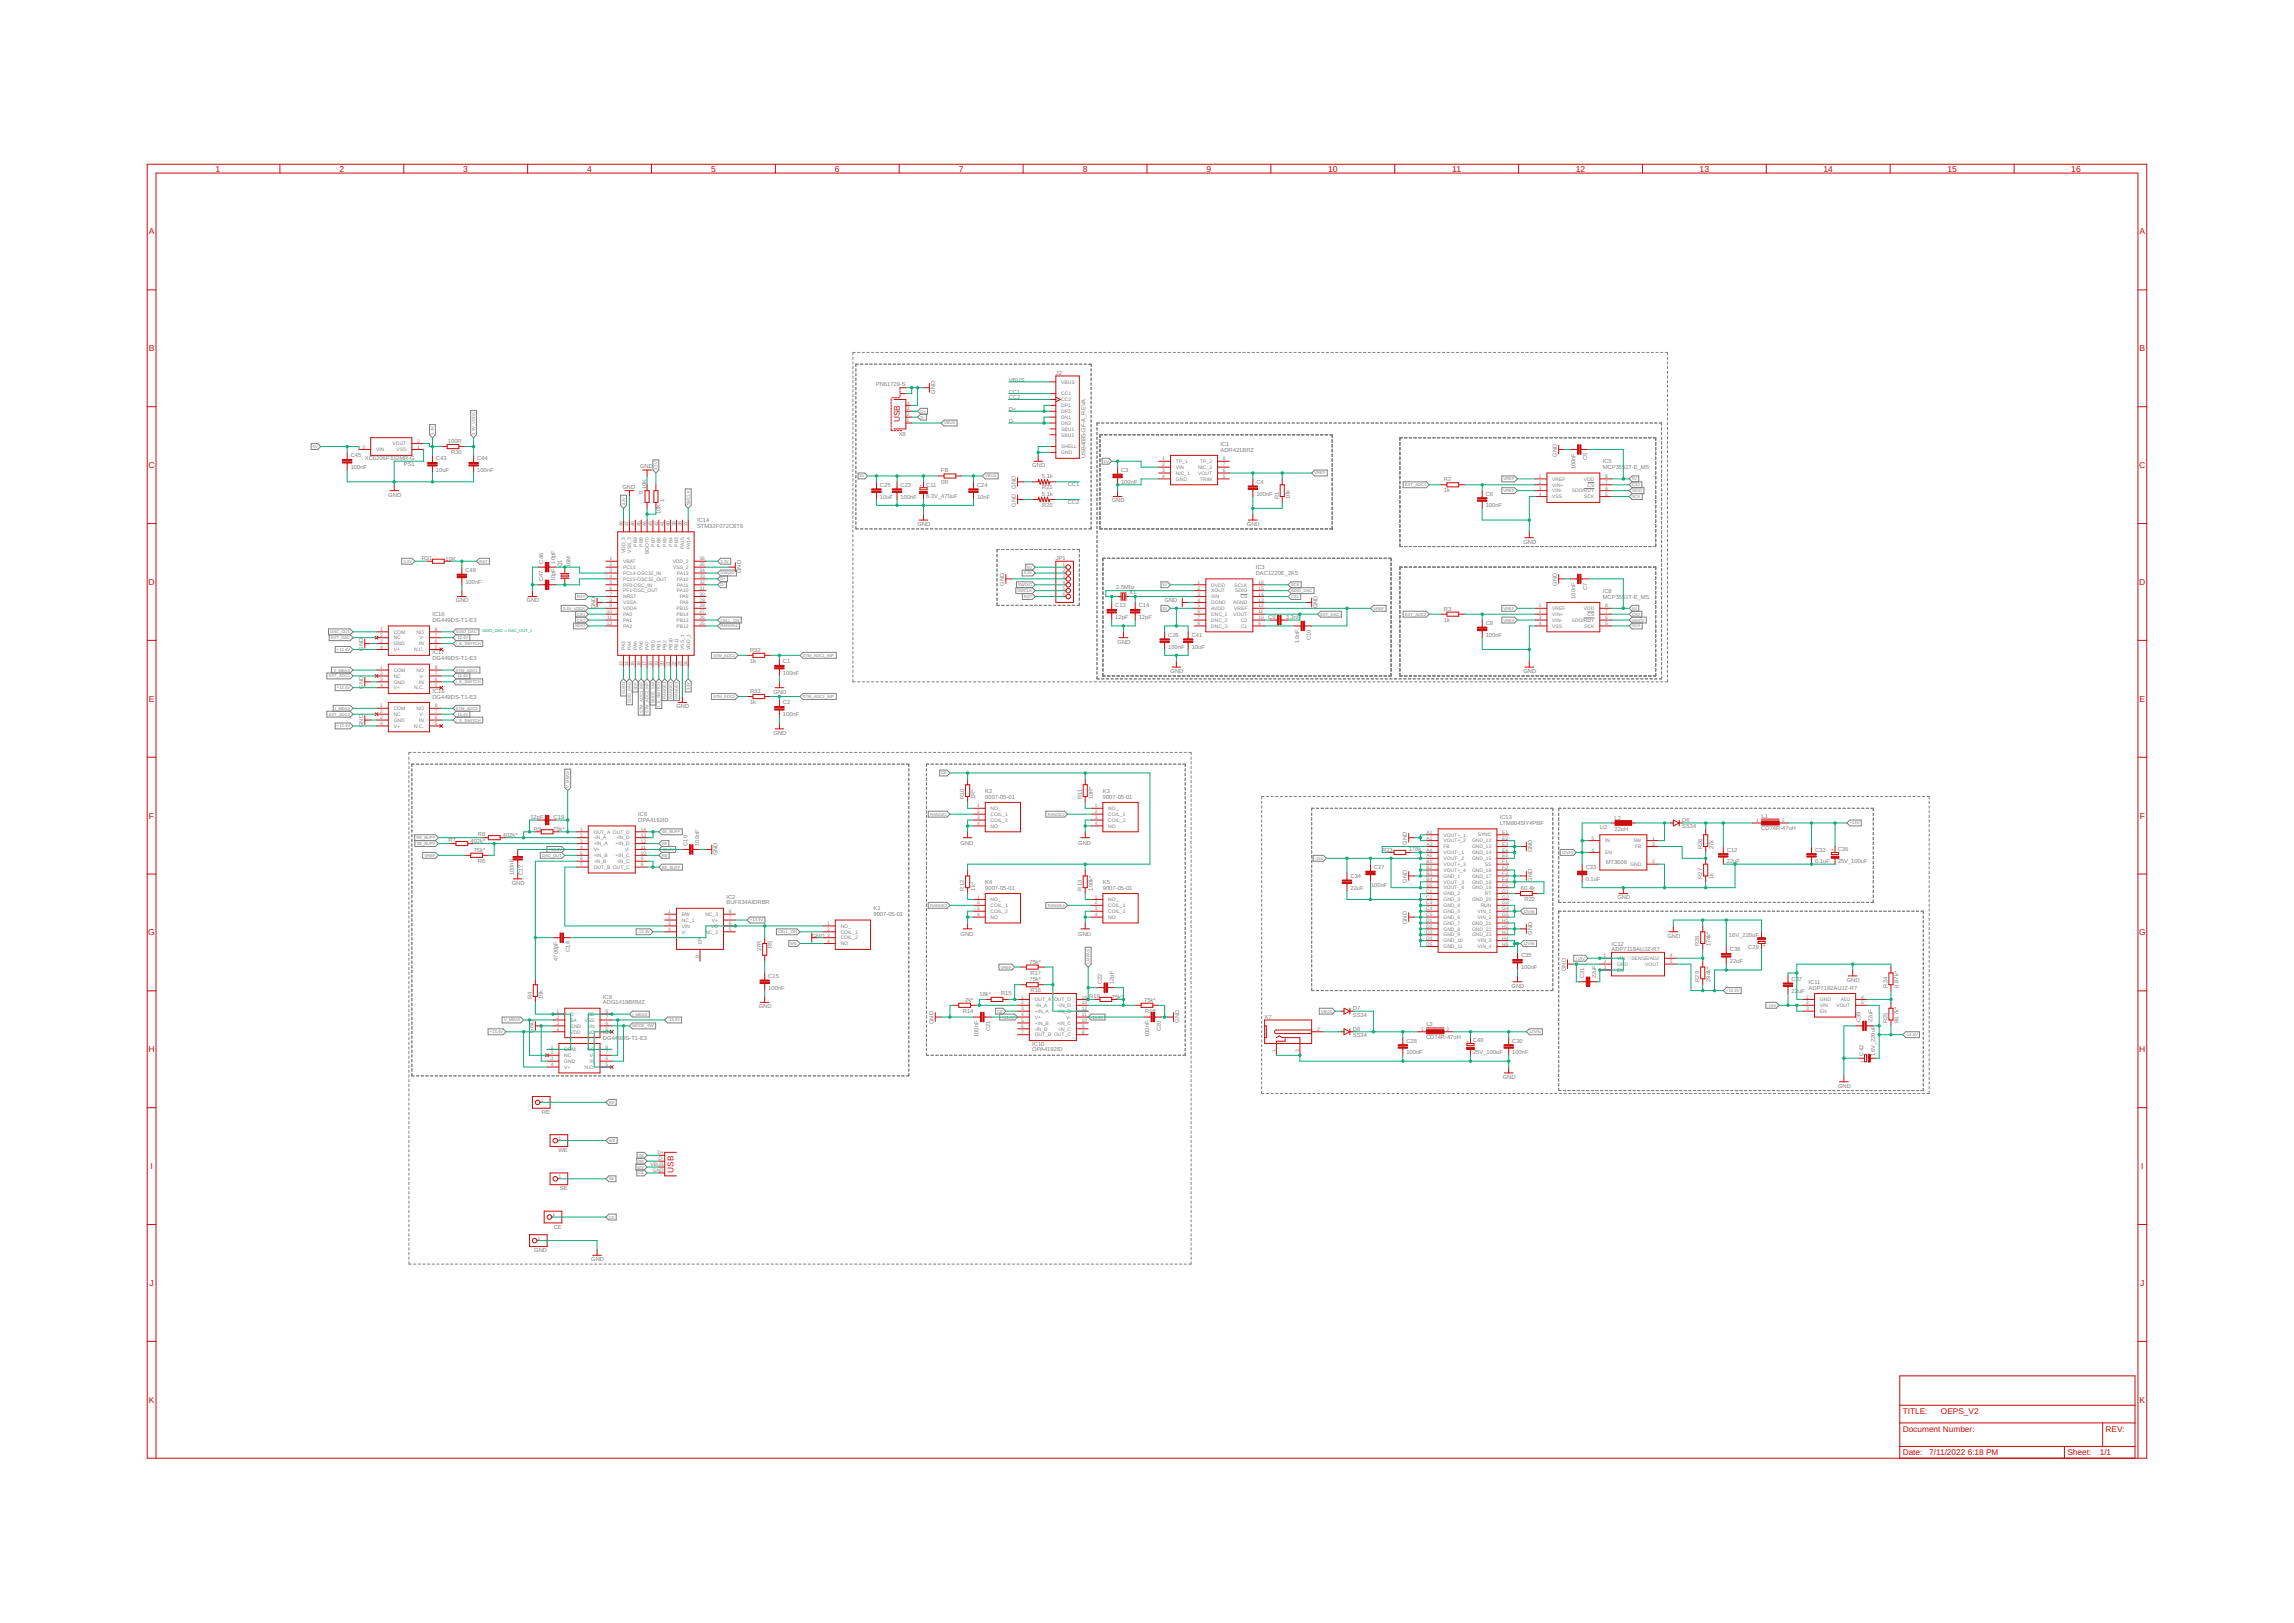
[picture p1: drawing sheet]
<svg xmlns="http://www.w3.org/2000/svg" width="1189mm" height="841mm" viewBox="0 0 1189 841" stroke-linecap="round" stroke-linejoin="round" font-family="sans-serif">
<defs><g id="words">
<g font-size="4.4" fill="#c90d0c">
<text x="112" y="89">1</text>
<text x="176" y="89">2</text>
<text x="240" y="89">3</text>
<text x="304" y="89">4</text>
<text x="369" y="89">5</text>
<text x="433" y="89">6</text>
<text x="497" y="89">7</text>
<text x="561" y="89">8</text>
<text x="625" y="89">9</text>
<text x="688" y="89">10</text>
<text x="753" y="89">11</text>
<text x="817" y="89">12</text>
<text x="881" y="89">13</text>
<text x="945" y="89">14</text>
<text x="1009" y="89">15</text>
<text x="1073" y="89">16</text>
<text x="77" y="122">A</text>
<text x="1109" y="122">A</text>
<text x="77" y="182">B</text>
<text x="1109" y="182">B</text>
<text x="77" y="243">C</text>
<text x="1109" y="243">C</text>
<text x="77" y="303">D</text>
<text x="1109" y="303">D</text>
<text x="77" y="364">E</text>
<text x="1109" y="364">E</text>
<text x="77" y="424">F</text>
<text x="1109" y="424">F</text>
<text x="77" y="485">G</text>
<text x="1109" y="485">G</text>
<text x="77" y="545">H</text>
<text x="1109" y="545">H</text>
<text x="78" y="606">I</text>
<text x="1110" y="606">I</text>
<text x="77" y="666">J</text>
<text x="1109" y="666">J</text>
<text x="77" y="727">K</text>
<text x="1109" y="727">K</text>
</g>
<g font-size="4.3" fill="#c90d0c">
<text x="466" y="219" transform="rotate(-90 466 219)">USB</text>
<text x="349" y="608" transform="rotate(-90 349 608)">USB</text>
<text x="986" y="733">TITLE:</text>
<text x="1006" y="733">OEPS_V2</text>
<text x="986" y="742">Document Number:</text>
<text x="1091" y="742">REV:</text>
<text x="986" y="754">Date:</text>
<text x="1000" y="754">7/11/2022</text>
<text x="1020" y="754">6:18 PM</text>
<text x="1071" y="754">Sheet:</text>
<text x="1088" y="754">1/1</text>
</g>
<g font-size="3" fill="#808080">
<text x="523" y="198">VBUS</text>
<text x="547" y="194">J2</text>
<text x="454" y="200">PN61729-S</text>
<text x="485" y="204" transform="rotate(-90 485 204)">GND</text>
<text x="523" y="204">CC1</text>
<text x="523" y="207">CC2</text>
<text x="523" y="213">D+</text>
<text x="523" y="219">D-</text>
<text x="466" y="226">X8</text>
<text x="232" y="230">100R</text>
<text x="633" y="234">ADR421BRZ</text>
<text x="633" y="231">IC1</text>
<text x="182" y="237">C45</text>
<text x="189" y="239">XC6206P332MR-G</text>
<text x="226" y="239">C43</text>
<text x="234" y="235">R30</text>
<text x="247" y="239">C44</text>
<text x="562" y="238" transform="rotate(-90 562 238)">USB4085-GF-A_REVA</text>
<text x="807" y="237" transform="rotate(-90 807 237)">GND</text>
<text x="823" y="239" transform="rotate(-90 823 239)">C5</text>
<text x="182" y="243">100nF</text>
<text x="209" y="242">PS1</text>
<text x="226" y="245">10uF</text>
<text x="247" y="245">100nF</text>
<text x="332" y="243">GND</text>
<text x="488" y="245">FB</text>
<text x="535" y="242">GND</text>
<text x="581" y="245">C3</text>
<text x="816" y="243" transform="rotate(-90 816 243)">100nF</text>
<text x="831" y="243">MCP3551T-E_MS</text>
<text x="831" y="240">IC5</text>
<text x="488" y="251">0R</text>
<text x="540" y="248">5.1k</text>
<text x="553" y="252">CC1</text>
<text x="581" y="251">100nF</text>
<text x="651" y="251">C4</text>
<text x="748" y="249">R2</text>
<text x="201" y="257">GND</text>
<text x="323" y="253">GND</text>
<text x="333" y="256" transform="rotate(-90 333 256)">0</text>
<text x="335" y="254" transform="rotate(-90 335 254)">10K</text>
<text x="456" y="252">C25</text>
<text x="467" y="252">C23</text>
<text x="480" y="252">C11</text>
<text x="506" y="252">C24</text>
<text x="526" y="253" transform="rotate(-90 526 253)">GND</text>
<text x="540" y="257">5.1k</text>
<text x="540" y="254">R21</text>
<text x="651" y="257">100nF</text>
<text x="748" y="255">1k</text>
<text x="770" y="257">C6</text>
<text x="344" y="260" transform="rotate(-90 344 260)">1</text>
<text x="456" y="258">10uF</text>
<text x="467" y="258">100nF</text>
<text x="480" y="258">6.3V_470uF</text>
<text x="506" y="258">10nF</text>
<text x="526" y="262" transform="rotate(-90 526 262)">GND</text>
<text x="540" y="263">R20</text>
<text x="553" y="261">CC2</text>
<text x="576" y="260">GND</text>
<text x="663" y="259" transform="rotate(-90 663 259)">R1</text>
<text x="668" y="259" transform="rotate(-90 668 259)">10k</text>
<text x="770" y="263">100nF</text>
<text x="342" y="266" transform="rotate(-90 342 266)">10K</text>
<text x="361" y="274">STM32F072C8T6</text>
<text x="361" y="271">IC14</text>
<text x="476" y="273">GND</text>
<text x="646" y="273">GND</text>
<text x="789" y="282">GND</text>
<text x="219" y="290">R31</text>
<text x="231" y="291">10K</text>
<text x="282" y="292" transform="rotate(-90 282 292)">C46</text>
<text x="288" y="292" transform="rotate(-90 288 292)">10pF</text>
<text x="291" y="294" transform="rotate(-90 291 294)">Q1</text>
<text x="296" y="294" transform="rotate(-90 296 294)">16M</text>
<text x="547" y="290">JP1</text>
<text x="241" y="296">C48</text>
<text x="384" y="297" transform="rotate(-90 384 297)">GND</text>
<text x="651" y="298">DAC1220E_2K5</text>
<text x="651" y="295">IC3</text>
<text x="241" y="303">100nF</text>
<text x="282" y="301" transform="rotate(-90 282 301)">C47</text>
<text x="288" y="301" transform="rotate(-90 288 301)">10pF</text>
<text x="520" y="304" transform="rotate(-90 520 304)">GND</text>
<text x="578" y="305">2.5Mhz</text>
<text x="807" y="304" transform="rotate(-90 807 304)">GND</text>
<text x="823" y="306" transform="rotate(-90 823 306)">C7</text>
<text x="585" y="308">X1</text>
<text x="816" y="310" transform="rotate(-90 816 310)">100nF</text>
<text x="831" y="310">MCP3551T-E_MS</text>
<text x="831" y="307">IC8</text>
<text x="236" y="312">GND</text>
<text x="273" y="312">GND</text>
<text x="309" y="316" transform="rotate(-90 309 316)">GND</text>
<text x="578" y="315">C13</text>
<text x="590" y="315">C14</text>
<text x="604" y="312">GND</text>
<text x="683" y="315" transform="rotate(-90 683 315)">GND</text>
<text x="748" y="316">R3</text>
<text x="224" y="322">DG449DS-T1-E3</text>
<text x="224" y="319">IC16</text>
<text x="578" y="321">12pF</text>
<text x="590" y="321">12pF</text>
<text x="657" y="321">C9</text>
<text x="666" y="321">3.3nF</text>
<text x="748" y="322">1k</text>
<text x="770" y="324">C8</text>
<text x="605" y="330">C26</text>
<text x="618" y="330">C41</text>
<text x="770" y="330">100nF</text>
<text x="579" y="334">GND</text>
<text x="673" y="333" transform="rotate(-90 673 333)">10nF</text>
<text x="679" y="332" transform="rotate(-90 679 332)">C10</text>
<text x="188" y="337" transform="rotate(-90 188 337)">GND</text>
<text x="224" y="339">IC17</text>
<text x="389" y="338">R32</text>
<text x="605" y="336">100nF</text>
<text x="618" y="336">10uF</text>
<text x="224" y="342">DG449DS-T1-E3</text>
<text x="389" y="344">1k</text>
<text x="406" y="344">C1</text>
<text x="406" y="350">100nF</text>
<text x="607" y="349">GND</text>
<text x="789" y="349">GND</text>
<text x="188" y="357" transform="rotate(-90 188 357)">GND</text>
<text x="224" y="359">IC18</text>
<text x="389" y="359">R33</text>
<text x="401" y="359">GND</text>
<text x="224" y="362">DG449DS-T1-E3</text>
<text x="389" y="365">1k</text>
<text x="406" y="365">C2</text>
<text x="351" y="367">GND</text>
<text x="406" y="371">100nF</text>
<text x="188" y="377" transform="rotate(-90 188 377)">GND</text>
<text x="401" y="381">GND</text>
<text x="511" y="414">9007-05-01</text>
<text x="511" y="411">K2</text>
<text x="572" y="414">9007-05-01</text>
<text x="572" y="411">K3</text>
<text x="500" y="414" transform="rotate(-90 500 414)">R10</text>
<text x="505" y="414" transform="rotate(-90 505 414)">1R*</text>
<text x="561" y="414" transform="rotate(-90 561 414)">R11</text>
<text x="566" y="414" transform="rotate(-90 566 414)">10R*</text>
<text x="275" y="424">12pF</text>
<text x="287" y="424">C19</text>
<text x="331" y="426">OPA4192ID</text>
<text x="331" y="423">IC6</text>
<text x="777" y="424">IC13</text>
<text x="837" y="425">L2</text>
<text x="872" y="426">D6</text>
<text x="913" y="424">L1</text>
<text x="277" y="430">R9</text>
<text x="287" y="431">75k*</text>
<text x="777" y="428">LTM8045IY#PBF</text>
<text x="829" y="430">U2</text>
<text x="837" y="430">22uH</text>
<text x="872" y="429">SS34</text>
<text x="913" y="430">CD74R-47uH</text>
<text x="232" y="436">R7</text>
<text x="244" y="437">402k*</text>
<text x="248" y="433">R8</text>
<text x="261" y="434">402k*</text>
<text x="498" y="438">GND</text>
<text x="559" y="438">GND</text>
<text x="729" y="438" transform="rotate(-90 729 438)">GND</text>
<text x="246" y="441">75k*</text>
<text x="356" y="438" transform="rotate(-90 356 438)">C16</text>
<text x="362" y="438" transform="rotate(-90 362 438)">100nF</text>
<text x="372" y="443" transform="rotate(-90 372 443)">GND</text>
<text x="716" y="441">R23</text>
<text x="730" y="441">178k</text>
<text x="794" y="442" transform="rotate(-90 794 442)">GND</text>
<text x="882" y="440" transform="rotate(-90 882 440)">R26</text>
<text x="888" y="440" transform="rotate(-90 888 440)">27k</text>
<text x="895" y="441">C12</text>
<text x="941" y="441">C32</text>
<text x="952" y="441">C36</text>
<text x="248" y="447">R6</text>
<text x="832" y="448">MT3608</text>
<text x="895" y="447">22uF</text>
<text x="941" y="447">0.1uF</text>
<text x="952" y="447">25V_100uF</text>
<text x="266" y="454" transform="rotate(-90 266 454)">100nF</text>
<text x="271" y="454" transform="rotate(-90 271 454)">C17</text>
<text x="700" y="455">C34</text>
<text x="712" y="450">C27</text>
<text x="822" y="450">C33</text>
<text x="882" y="455" transform="rotate(-90 882 455)">R27</text>
<text x="888" y="455" transform="rotate(-90 888 455)">1k</text>
<text x="265" y="458">GND</text>
<text x="500" y="462" transform="rotate(-90 500 462)">R12</text>
<text x="505" y="462" transform="rotate(-90 505 462)">1k*</text>
<text x="511" y="461">9007-05-01</text>
<text x="511" y="458">K4</text>
<text x="561" y="462" transform="rotate(-90 561 462)">R13</text>
<text x="566" y="462" transform="rotate(-90 566 462)">100k*</text>
<text x="572" y="461">9007-05-01</text>
<text x="572" y="458">K5</text>
<text x="700" y="461">22uF</text>
<text x="711" y="460">100nF</text>
<text x="729" y="458" transform="rotate(-90 729 458)">GND</text>
<text x="788" y="461">60.4k</text>
<text x="794" y="457" transform="rotate(-90 794 457)">GND</text>
<text x="822" y="456">0.1uF</text>
<text x="376" y="466">IC2</text>
<text x="790" y="467">R22</text>
<text x="838" y="466">GND</text>
<text x="376" y="469">BUF634AIDRBR</text>
<text x="453" y="472">K1</text>
<text x="453" y="475">9007-05-01</text>
<text x="729" y="479" transform="rotate(-90 729 479)">GND</text>
<text x="421" y="486">GND</text>
<text x="498" y="485">GND</text>
<text x="559" y="485">GND</text>
<text x="794" y="484" transform="rotate(-90 794 484)">GND</text>
<text x="864" y="486">GND</text>
<text x="896" y="486">16V_220uF</text>
<text x="400" y="491" transform="rotate(-90 400 491)">R5</text>
<text x="835" y="490">IC12</text>
<text x="881" y="490" transform="rotate(-90 881 490)">R28</text>
<text x="886" y="490" transform="rotate(-90 886 490)">174k*</text>
<text x="906" y="492">C29</text>
<text x="289" y="498" transform="rotate(-90 289 498)">4700pF</text>
<text x="295" y="493" transform="rotate(-90 295 493)">C18</text>
<text x="394" y="493" transform="rotate(-90 394 493)">27R</text>
<text x="788" y="496">C35</text>
<text x="835" y="493">ADP7118AUJZ-R7</text>
<text x="896" y="493">C38</text>
<text x="534" y="499">75k*</text>
<text x="788" y="502">100nF</text>
<text x="811" y="503" transform="rotate(-90 811 503)">GND</text>
<text x="896" y="499">22uF</text>
<text x="398" y="507">C15</text>
<text x="534" y="508">75k*</text>
<text x="534" y="505">R17</text>
<text x="571" y="510" transform="rotate(-90 571 510)">C22</text>
<text x="577" y="510" transform="rotate(-90 577 510)">12pF</text>
<text x="821" y="507" transform="rotate(-90 821 507)">C31</text>
<text x="827" y="507" transform="rotate(-90 827 507)">22uF</text>
<text x="881" y="509" transform="rotate(-90 881 509)">R29</text>
<text x="886" y="509" transform="rotate(-90 886 509)">294k*</text>
<text x="928" y="508">C37</text>
<text x="937" y="510">IC11</text>
<text x="957" y="509">GND</text>
<text x="398" y="513">100nF</text>
<text x="519" y="516">R15</text>
<text x="534" y="514">R16</text>
<text x="783" y="512">GND</text>
<text x="928" y="514">22</text>
<text x="932" y="514">uF</text>
<text x="937" y="513">ADP7182AUJZ-R7</text>
<text x="978" y="512" transform="rotate(-90 978 512)">R24</text>
<text x="984" y="512" transform="rotate(-90 984 512)">8.87k*</text>
<text x="276" y="518" transform="rotate(-90 276 518)">R4</text>
<text x="281" y="518" transform="rotate(-90 281 518)">10k</text>
<text x="312" y="520">ADG1419BRMZ</text>
<text x="312" y="517">IC9</text>
<text x="500" y="519">2k*</text>
<text x="508" y="516">18k*</text>
<text x="565" y="517">R19</text>
<text x="576" y="518">75k*</text>
<text x="593" y="519">75k*</text>
<text x="393" y="522">GND</text>
<text x="499" y="525">R14</text>
<text x="593" y="525">R1</text>
<text x="597" y="525">8</text>
<text x="655" y="528">X7</text>
<text x="701" y="527">SS34</text>
<text x="701" y="523">D7</text>
<text x="484" y="531" transform="rotate(-90 484 531)">GND</text>
<text x="611" y="530" transform="rotate(-90 611 530)">GND</text>
<text x="739" y="532">L3</text>
<text x="964" y="530" transform="rotate(-90 964 530)">C39</text>
<text x="970" y="530" transform="rotate(-90 970 530)">22uF</text>
<text x="978" y="530" transform="rotate(-90 978 530)">R25</text>
<text x="984" y="530" transform="rotate(-90 984 530)">88.7k*</text>
<text x="277" y="535" transform="rotate(-90 277 535)">GND</text>
<text x="312" y="539">DG44</text>
<text x="312" y="536">IC4</text>
<text x="320" y="539">9DS-T1-E3</text>
<text x="507" y="537" transform="rotate(-90 507 537)">100nF</text>
<text x="513" y="534" transform="rotate(-90 513 534)">C21</text>
<text x="595" y="537" transform="rotate(-90 595 537)">100nF</text>
<text x="602" y="534" transform="rotate(-90 602 534)">C20</text>
<text x="701" y="537">SS34</text>
<text x="701" y="534">D8</text>
<text x="739" y="538">CD74R-47uH</text>
<text x="535" y="545">OPA4192ID</text>
<text x="535" y="542">IC10</text>
<text x="729" y="540">C28</text>
<text x="763" y="540">C40</text>
<text x="784" y="540">C30</text>
<text x="729" y="546">100nF</text>
<text x="763" y="546">25V_100uF</text>
<text x="784" y="546">100nF</text>
<text x="966" y="547" transform="rotate(-90 966 547)">C42</text>
<text x="972" y="547" transform="rotate(-90 972 547)">16V_220uF</text>
<text x="779" y="559">GND</text>
<text x="953" y="564">GND</text>
<text x="281" y="577">RE</text>
<text x="289" y="597">WE</text>
<text x="290" y="617">SE</text>
<text x="287" y="637">CE</text>
<text x="277" y="649">GND</text>
<text x="306" y="654">GND</text>
</g>
<g font-size="2.6" fill="#808080">
<text x="550" y="199">VBUS</text>
<text x="470" y="210">4</text>
<text x="550" y="205">CC1</text>
<text x="550" y="208">CC2</text>
<text x="470" y="216">2</text>
<text x="470" y="213">3</text>
<text x="550" y="211">DP1</text>
<text x="550" y="214">DP2</text>
<text x="470" y="219">1</text>
<text x="550" y="217">DN1</text>
<text x="550" y="220">DN2</text>
<text x="550" y="223">SBU1</text>
<text x="550" y="226">SBU2</text>
<text x="188" y="232">3</text>
<text x="195" y="234">VIN</text>
<text x="203" y="231">VOUT</text>
<text x="205" y="234">VSS</text>
<text x="216" y="232">1</text>
<text x="216" y="229">2</text>
<text x="550" y="232">SHELL</text>
<text x="550" y="235">GND</text>
<text x="602" y="239">1</text>
<text x="609" y="240">TP_1</text>
<text x="622" y="240">TP_2</text>
<text x="634" y="239">8</text>
<text x="602" y="242">2</text>
<text x="602" y="245">3</text>
<text x="609" y="243">VIN</text>
<text x="621" y="243">NIC_2</text>
<text x="634" y="242">7</text>
<text x="634" y="245">6</text>
<text x="602" y="248">4</text>
<text x="609" y="246">NIC_1</text>
<text x="609" y="249">GND</text>
<text x="621" y="246">VOUT</text>
<text x="622" y="249">TRIM</text>
<text x="634" y="248">5</text>
<text x="797" y="248">1</text>
<text x="797" y="251">2</text>
<text x="804" y="249">VREF</text>
<text x="821" y="249">VDD</text>
<text x="832" y="248">8</text>
<text x="832" y="251">7</text>
<text x="797" y="254">3</text>
<text x="797" y="257">4</text>
<text x="804" y="252">VIN+</text>
<text x="804" y="255">VIN-</text>
<text x="815" y="255">SDO/RDY</text>
<text x="823" y="252">CS</text>
<text x="832" y="254">6</text>
<text x="832" y="257">5</text>
<text x="804" y="258">VSS</text>
<text x="821" y="258">SCK</text>
<text x="323" y="273" transform="rotate(-90 323 273)">48</text>
<text x="326" y="273" transform="rotate(-90 326 273)">47</text>
<text x="329" y="273" transform="rotate(-90 329 273)">46</text>
<text x="332" y="273" transform="rotate(-90 332 273)">45</text>
<text x="335" y="273" transform="rotate(-90 335 273)">44</text>
<text x="338" y="273" transform="rotate(-90 338 273)">43</text>
<text x="341" y="273" transform="rotate(-90 341 273)">42</text>
<text x="344" y="273" transform="rotate(-90 344 273)">41</text>
<text x="347" y="273" transform="rotate(-90 347 273)">40</text>
<text x="350" y="273" transform="rotate(-90 350 273)">39</text>
<text x="353" y="273" transform="rotate(-90 353 273)">38</text>
<text x="356" y="273" transform="rotate(-90 356 273)">37</text>
<text x="324" y="287" transform="rotate(-90 324 287)">VDD_3</text>
<text x="327" y="286" transform="rotate(-90 327 286)">VSS_3</text>
<text x="330" y="283" transform="rotate(-90 330 283)">PB9</text>
<text x="333" y="283" transform="rotate(-90 333 283)">PB8</text>
<text x="336" y="287" transform="rotate(-90 336 287)">BOOT0</text>
<text x="339" y="283" transform="rotate(-90 339 283)">PB7</text>
<text x="342" y="283" transform="rotate(-90 342 283)">PB6</text>
<text x="345" y="283" transform="rotate(-90 345 283)">PB5</text>
<text x="348" y="283" transform="rotate(-90 348 283)">PB4</text>
<text x="351" y="283" transform="rotate(-90 351 283)">PB3</text>
<text x="355" y="285" transform="rotate(-90 355 285)">PA15</text>
<text x="358" y="285" transform="rotate(-90 358 285)">PA14</text>
<text x="316" y="290">1</text>
<text x="316" y="293">2</text>
<text x="323" y="292">VBAT</text>
<text x="349" y="292">VDD_2</text>
<text x="363" y="290">36</text>
<text x="363" y="293">35</text>
<text x="551" y="293">1</text>
<text x="316" y="296">3</text>
<text x="316" y="300">4</text>
<text x="323" y="295">PC13</text>
<text x="323" y="298">PC14-OSC32_IN</text>
<text x="349" y="295">VSS_2</text>
<text x="351" y="298">PA13</text>
<text x="363" y="296">34</text>
<text x="363" y="300">33</text>
<text x="551" y="296">2</text>
<text x="551" y="300">3</text>
<text x="316" y="303">5</text>
<text x="316" y="306">6</text>
<text x="323" y="301">PC15-OSC32_OUT</text>
<text x="323" y="304">PF0-OSC_IN</text>
<text x="351" y="301">PA12</text>
<text x="351" y="304">PA11</text>
<text x="363" y="303">32</text>
<text x="363" y="306">31</text>
<text x="551" y="303">4</text>
<text x="551" y="306">5</text>
<text x="621" y="303">1</text>
<text x="621" y="306">2</text>
<text x="628" y="304">DVDD</text>
<text x="640" y="304">SCLK</text>
<text x="652" y="303">16</text>
<text x="652" y="306">15</text>
<text x="316" y="309">7</text>
<text x="316" y="312">8</text>
<text x="323" y="307">PF1-OSC_OUT</text>
<text x="323" y="310">NRST</text>
<text x="351" y="307">PA10</text>
<text x="352" y="310">PA9</text>
<text x="363" y="309">30</text>
<text x="363" y="312">29</text>
<text x="551" y="309">6</text>
<text x="621" y="309">3</text>
<text x="621" y="312">4</text>
<text x="628" y="307">XOUT</text>
<text x="628" y="310">XIN</text>
<text x="640" y="307">SDIO</text>
<text x="643" y="310">CS</text>
<text x="652" y="309">14</text>
<text x="652" y="312">13</text>
<text x="314" y="318">10</text>
<text x="316" y="315">9</text>
<text x="323" y="313">VSSA</text>
<text x="323" y="316">VDDA</text>
<text x="351" y="316">PB15</text>
<text x="352" y="313">PA8</text>
<text x="363" y="315">28</text>
<text x="363" y="318">27</text>
<text x="621" y="315">5</text>
<text x="621" y="318">6</text>
<text x="628" y="313">DGND</text>
<text x="628" y="316">AVDD</text>
<text x="639" y="313">AGND</text>
<text x="640" y="316">VREF</text>
<text x="652" y="315">12</text>
<text x="652" y="318">11</text>
<text x="797" y="315">1</text>
<text x="797" y="318">2</text>
<text x="804" y="316">VREF</text>
<text x="821" y="316">VDD</text>
<text x="832" y="315">8</text>
<text x="832" y="318">7</text>
<text x="314" y="324">12</text>
<text x="315" y="321">11</text>
<text x="323" y="319">PA0</text>
<text x="323" y="322">PA1</text>
<text x="351" y="319">PB14</text>
<text x="351" y="322">PB13</text>
<text x="363" y="321">26</text>
<text x="363" y="324">25</text>
<text x="621" y="321">7</text>
<text x="621" y="324">8</text>
<text x="628" y="319">DNC_1</text>
<text x="628" y="322">DNC_2</text>
<text x="639" y="319">VOUT</text>
<text x="643" y="322">C2</text>
<text x="652" y="321">10</text>
<text x="652" y="324">9</text>
<text x="797" y="321">3</text>
<text x="797" y="324">4</text>
<text x="804" y="319">VIN+</text>
<text x="804" y="322">VIN-</text>
<text x="815" y="322">SDO/RDY</text>
<text x="823" y="319">CS</text>
<text x="832" y="321">6</text>
<text x="832" y="324">5</text>
<text x="197" y="327">1</text>
<text x="204" y="328">COM</text>
<text x="216" y="328">NO</text>
<text x="225" y="327">8</text>
<text x="323" y="325">PA2</text>
<text x="351" y="325">PB12</text>
<text x="628" y="325">DNC_3</text>
<text x="643" y="325">C1</text>
<text x="804" y="325">VSS</text>
<text x="821" y="325">SCK</text>
<text x="197" y="330">2</text>
<text x="197" y="333">3</text>
<text x="204" y="331">NC</text>
<text x="204" y="334">GND</text>
<text x="217" y="334">IN</text>
<text x="217" y="331">V-</text>
<text x="225" y="330">7</text>
<text x="225" y="333">6</text>
<text x="197" y="336">4</text>
<text x="204" y="337">V+</text>
<text x="215" y="337">N.C.</text>
<text x="225" y="336">5</text>
<text x="324" y="337" transform="rotate(-90 324 337)">PA3</text>
<text x="327" y="337" transform="rotate(-90 327 337)">PA4</text>
<text x="330" y="337" transform="rotate(-90 330 337)">PA5</text>
<text x="333" y="337" transform="rotate(-90 333 337)">PA6</text>
<text x="336" y="337" transform="rotate(-90 336 337)">PA7</text>
<text x="339" y="337" transform="rotate(-90 339 337)">PB0</text>
<text x="342" y="337" transform="rotate(-90 342 337)">PB1</text>
<text x="345" y="337" transform="rotate(-90 345 337)">PB2</text>
<text x="348" y="337" transform="rotate(-90 348 337)">PB10</text>
<text x="352" y="337" transform="rotate(-90 352 337)">PB11</text>
<text x="355" y="337" transform="rotate(-90 355 337)">VSS_1</text>
<text x="358" y="337" transform="rotate(-90 358 337)">VDD_1</text>
<text x="197" y="347">1</text>
<text x="225" y="347">8</text>
<text x="323" y="345" transform="rotate(-90 323 345)">13</text>
<text x="326" y="345" transform="rotate(-90 326 345)">14</text>
<text x="329" y="345" transform="rotate(-90 329 345)">15</text>
<text x="332" y="345" transform="rotate(-90 332 345)">16</text>
<text x="335" y="345" transform="rotate(-90 335 345)">17</text>
<text x="338" y="345" transform="rotate(-90 338 345)">18</text>
<text x="341" y="345" transform="rotate(-90 341 345)">19</text>
<text x="344" y="345" transform="rotate(-90 344 345)">20</text>
<text x="347" y="345" transform="rotate(-90 347 345)">21</text>
<text x="350" y="345" transform="rotate(-90 350 345)">22</text>
<text x="353" y="345" transform="rotate(-90 353 345)">23</text>
<text x="356" y="345" transform="rotate(-90 356 345)">24</text>
<text x="197" y="350">2</text>
<text x="197" y="353">3</text>
<text x="204" y="348">COM</text>
<text x="204" y="351">NC</text>
<text x="216" y="348">NO</text>
<text x="217" y="351">V-</text>
<text x="225" y="350">7</text>
<text x="225" y="353">6</text>
<text x="197" y="356">4</text>
<text x="204" y="354">GND</text>
<text x="204" y="357">V+</text>
<text x="215" y="357">N.C.</text>
<text x="217" y="354">IN</text>
<text x="225" y="356">5</text>
<text x="197" y="367">1</text>
<text x="197" y="370">2</text>
<text x="204" y="368">COM</text>
<text x="204" y="371">NC</text>
<text x="216" y="368">NO</text>
<text x="217" y="371">V-</text>
<text x="225" y="367">8</text>
<text x="225" y="370">7</text>
<text x="197" y="373">3</text>
<text x="197" y="376">4</text>
<text x="204" y="374">GND</text>
<text x="204" y="377">V+</text>
<text x="215" y="377">N.C.</text>
<text x="217" y="374">IN</text>
<text x="225" y="373">6</text>
<text x="225" y="376">5</text>
<text x="506" y="418">1</text>
<text x="513" y="420">NO_</text>
<text x="567" y="418">1</text>
<text x="574" y="420">NO_</text>
<text x="506" y="421">2</text>
<text x="506" y="425">3</text>
<text x="513" y="423">COIL_1</text>
<text x="513" y="426">COIL_2</text>
<text x="567" y="421">2</text>
<text x="567" y="425">3</text>
<text x="574" y="423">COIL_1</text>
<text x="574" y="426">COIL_2</text>
<text x="301" y="431">1</text>
<text x="308" y="432">OUT_A OUT_D</text>
<text x="332" y="431">14</text>
<text x="506" y="428">4</text>
<text x="513" y="429">NO</text>
<text x="567" y="428">4</text>
<text x="574" y="429">NO</text>
<text x="910" y="426">1</text>
<text x="923" y="426">2</text>
<text x="301" y="434">2</text>
<text x="301" y="437">3</text>
<text x="308" y="435">-IN_A</text>
<text x="320" y="435">-IN_D</text>
<text x="332" y="434">13</text>
<text x="332" y="437">12</text>
<text x="739" y="432">A1</text>
<text x="739" y="435">A2</text>
<text x="748" y="433">VOUT+_1</text>
<text x="748" y="437">VOUT+_2</text>
<text x="763" y="437">GND_12</text>
<text x="766" y="433">SYNC</text>
<text x="779" y="432">E1</text>
<text x="779" y="435">E2</text>
<text x="825" y="435">5</text>
<text x="832" y="437">IN</text>
<text x="846" y="437">SW</text>
<text x="856" y="435">1</text>
<text x="301" y="440">4</text>
<text x="301" y="443">5</text>
<text x="308" y="438">+IN_A</text>
<text x="308" y="441">V+</text>
<text x="319" y="438">+IN_D</text>
<text x="324" y="441">V-</text>
<text x="332" y="440">11</text>
<text x="332" y="443">10</text>
<text x="739" y="438">A3</text>
<text x="739" y="441">A4</text>
<text x="748" y="440">FB</text>
<text x="748" y="443">VOUT-_1</text>
<text x="763" y="440">GND_13</text>
<text x="763" y="443">GND_14</text>
<text x="779" y="438">E3</text>
<text x="779" y="441">E4</text>
<text x="825" y="441">4</text>
<text x="832" y="443">EN</text>
<text x="847" y="440">FB</text>
<text x="856" y="438">3</text>
<text x="301" y="446">6</text>
<text x="301" y="449">7</text>
<text x="308" y="444">+IN_B</text>
<text x="308" y="447">-IN_B</text>
<text x="319" y="444">+IN_C</text>
<text x="320" y="447">-IN_C</text>
<text x="332" y="446">9</text>
<text x="332" y="449">8</text>
<text x="739" y="444">A5</text>
<text x="739" y="447">B1</text>
<text x="748" y="446">VOUT-_2</text>
<text x="748" y="449">VOUT+_3</text>
<text x="763" y="446">GND_15</text>
<text x="770" y="449">SS</text>
<text x="779" y="444">E5</text>
<text x="779" y="447">F1</text>
<text x="845" y="449">GND</text>
<text x="856" y="447">2</text>
<text x="308" y="450">OUT_B OUT_C</text>
<text x="739" y="450">B2</text>
<text x="739" y="453">B3</text>
<text x="748" y="452">VOUT+_4</text>
<text x="748" y="455">GND_1</text>
<text x="763" y="452">GND_16</text>
<text x="763" y="455">GND_17</text>
<text x="779" y="450">F2</text>
<text x="779" y="453">F3</text>
<text x="739" y="457">B4</text>
<text x="739" y="460">B5</text>
<text x="748" y="458">VOUT-_3</text>
<text x="748" y="461">VOUT-_4</text>
<text x="763" y="458">GND_18</text>
<text x="763" y="461">GND_19</text>
<text x="779" y="457">F4</text>
<text x="779" y="460">F5</text>
<text x="506" y="466">1</text>
<text x="513" y="467">NO_</text>
<text x="567" y="466">1</text>
<text x="574" y="467">NO_</text>
<text x="739" y="463">C1</text>
<text x="739" y="466">C2</text>
<text x="748" y="464">GND_2</text>
<text x="748" y="467">GND_3</text>
<text x="763" y="467">GND_20</text>
<text x="770" y="464">RT</text>
<text x="779" y="463">G1</text>
<text x="779" y="466">G2</text>
<text x="346" y="473">1</text>
<text x="378" y="473">8</text>
<text x="506" y="469">2</text>
<text x="506" y="472">3</text>
<text x="513" y="470">COIL_1</text>
<text x="513" y="473">COIL_2</text>
<text x="567" y="469">2</text>
<text x="567" y="472">3</text>
<text x="574" y="470">COIL_1</text>
<text x="574" y="473">COIL_2</text>
<text x="739" y="469">C3</text>
<text x="739" y="472">C4</text>
<text x="748" y="470">GND_4</text>
<text x="748" y="473">GND_5</text>
<text x="766" y="473">VIN_1</text>
<text x="767" y="470">RUN</text>
<text x="779" y="469">G3</text>
<text x="779" y="472">G4</text>
<text x="346" y="476">2</text>
<text x="346" y="479">3</text>
<text x="353" y="475">BW</text>
<text x="353" y="478">NC_1</text>
<text x="366" y="475">NC_3</text>
<text x="369" y="478">V+</text>
<text x="378" y="476">7</text>
<text x="378" y="479">6</text>
<text x="429" y="479">1</text>
<text x="506" y="475">4</text>
<text x="513" y="476">NO</text>
<text x="567" y="475">4</text>
<text x="574" y="476">NO</text>
<text x="739" y="475">C5</text>
<text x="739" y="478">D1</text>
<text x="748" y="476">GND_6</text>
<text x="748" y="479">GND_7</text>
<text x="763" y="479">GND_21</text>
<text x="766" y="476">VIN_2</text>
<text x="779" y="475">G5</text>
<text x="779" y="478">H1</text>
<text x="346" y="482">4</text>
<text x="353" y="481">VIN</text>
<text x="353" y="484">V-</text>
<text x="366" y="484">NC_2</text>
<text x="368" y="481">VO</text>
<text x="378" y="482">5</text>
<text x="429" y="482">2</text>
<text x="429" y="485">3</text>
<text x="436" y="481">NO_</text>
<text x="436" y="484">COIL_1</text>
<text x="739" y="481">D2</text>
<text x="739" y="484">D3</text>
<text x="748" y="482">GND_8</text>
<text x="748" y="485">GND_9</text>
<text x="763" y="482">GND_22</text>
<text x="763" y="485">GND_23</text>
<text x="779" y="481">H2</text>
<text x="779" y="484">H3</text>
<text x="364" y="489" transform="rotate(-90 364 489)">EP</text>
<text x="429" y="489">4</text>
<text x="436" y="487">COIL_2</text>
<text x="436" y="490">NO</text>
<text x="739" y="487">D4</text>
<text x="739" y="490">D5</text>
<text x="748" y="488">GND_10</text>
<text x="748" y="491">GND_11</text>
<text x="766" y="488">VIN_3</text>
<text x="766" y="491">VIN_4</text>
<text x="779" y="487">H4</text>
<text x="779" y="490">H5</text>
<text x="362" y="496" transform="rotate(-90 362 496)">9</text>
<text x="831" y="496">1</text>
<text x="838" y="497">VIN</text>
<text x="846" y="497">SENSE/ADJ</text>
<text x="865" y="496">4</text>
<text x="831" y="499">2</text>
<text x="831" y="502">3</text>
<text x="838" y="501">GN</text>
<text x="838" y="504">EN</text>
<text x="842" y="501">D</text>
<text x="853" y="501">VOUT</text>
<text x="865" y="499">5</text>
<text x="529" y="517">1</text>
<text x="529" y="521">2</text>
<text x="536" y="519">OUT_A</text>
<text x="536" y="522">-IN_A</text>
<text x="546" y="519">OUT_D</text>
<text x="548" y="522">-IN_D</text>
<text x="561" y="517">14</text>
<text x="561" y="521">13</text>
<text x="936" y="517">1</text>
<text x="936" y="521">2</text>
<text x="943" y="519">GND</text>
<text x="943" y="522">VIN</text>
<text x="952" y="522">VOUT</text>
<text x="954" y="519">ADJ</text>
<text x="964" y="517">4</text>
<text x="964" y="521">5</text>
<text x="288" y="525">1</text>
<text x="295" y="526">D</text>
<text x="305" y="526">SB</text>
<text x="314" y="525">8</text>
<text x="529" y="524">3</text>
<text x="529" y="527">4</text>
<text x="536" y="525">+IN_A</text>
<text x="536" y="528">V+</text>
<text x="548" y="525">+IN_D</text>
<text x="553" y="528">V-</text>
<text x="561" y="524">12</text>
<text x="561" y="527">11</text>
<text x="936" y="524">3</text>
<text x="943" y="525">EN</text>
<text x="288" y="528">2</text>
<text x="288" y="531">3</text>
<text x="295" y="529">SA</text>
<text x="295" y="533">GND</text>
<text x="303" y="529">VSS</text>
<text x="306" y="533">IN</text>
<text x="314" y="528">7</text>
<text x="314" y="531">6</text>
<text x="529" y="530">5</text>
<text x="529" y="533">6</text>
<text x="536" y="531">+IN_B</text>
<text x="548" y="531">+IN_C</text>
<text x="561" y="530">10</text>
<text x="561" y="533">9</text>
<text x="288" y="534">4</text>
<text x="295" y="536">VDD</text>
<text x="304" y="536">NC</text>
<text x="314" y="534">5</text>
<text x="529" y="536">7</text>
<text x="536" y="534">-IN_B</text>
<text x="536" y="537">OUT_B OUT_C</text>
<text x="548" y="534">-IN_C</text>
<text x="561" y="536">8</text>
<text x="683" y="534">2</text>
<text x="736" y="534">1</text>
<text x="750" y="534">2</text>
<text x="285" y="543">1</text>
<text x="292" y="545">COM</text>
<text x="304" y="545">NO</text>
<text x="314" y="543">8</text>
<text x="661" y="545" transform="rotate(-90 661 545)">1</text>
<text x="673" y="545" transform="rotate(-90 673 545)">3</text>
<text x="285" y="546">2</text>
<text x="285" y="549">3</text>
<text x="292" y="548">NC</text>
<text x="292" y="551">GND</text>
<text x="306" y="551">IN</text>
<text x="306" y="548">V-</text>
<text x="314" y="546">7</text>
<text x="314" y="549">6</text>
<text x="285" y="553">4</text>
<text x="292" y="554">V+</text>
<text x="303" y="554">N.C.</text>
<text x="314" y="553">5</text>
<text x="280" y="571">1</text>
<text x="289" y="591">1</text>
<text x="341" y="598">D+</text>
<text x="337" y="604">VBUS</text>
<text x="341" y="601">D-</text>
<text x="289" y="610">1</text>
<text x="338" y="607">GND</text>
<text x="286" y="630">1</text>
<text x="279" y="642">1</text>
</g>
<g font-size="2.1" fill="#808080">
<text x="477" y="214">D+</text>
<text x="477" y="217">D-</text>
<text x="489" y="220">VBUS</text>
<text x="225" y="225" transform="rotate(-90 225 225)">3.3V</text>
<text x="246" y="225" transform="rotate(-90 246 225)">3.3V_VDDA</text>
<text x="162" y="232">5V</text>
<text x="572" y="240">5V</text>
<text x="341" y="244" transform="rotate(-90 341 244)">3.3V</text>
<text x="681" y="246">VREF</text>
<text x="446" y="247">5V</text>
<text x="511" y="247">VBUS</text>
<text x="728" y="252">EXT_ADC1</text>
<text x="779" y="249">VREF</text>
<text x="846" y="249">5V</text>
<text x="846" y="252">CS2</text>
<text x="779" y="255">VREF</text>
<text x="846" y="255">SDIO</text>
<text x="324" y="262" transform="rotate(-90 324 262)">3.3V</text>
<text x="357" y="262" transform="rotate(-90 357 262)">SWCLK</text>
<text x="846" y="258">SCK</text>
<text x="209" y="292">3.3V</text>
<text x="248" y="292">RST</text>
<text x="373" y="292">3.3V</text>
<text x="373" y="298">SWDIO</text>
<text x="531" y="298">3.3V</text>
<text x="532" y="295">5V</text>
<text x="373" y="301">D+</text>
<text x="373" y="304">D-</text>
<text x="528" y="304">SWDIO</text>
<text x="602" y="304">5V</text>
<text x="669" y="304">SCK</text>
<text x="299" y="310">RST</text>
<text x="527" y="307">SWCLK</text>
<text x="531" y="310">RST</text>
<text x="669" y="310">CS1</text>
<text x="669" y="307">SDIO_DAC</text>
<text x="292" y="316">3.3V_VDDA</text>
<text x="602" y="316">5V</text>
<text x="712" y="316">VREF</text>
<text x="779" y="316">VREF</text>
<text x="846" y="316">5V</text>
<text x="299" y="319">CS1</text>
<text x="299" y="322">CS2</text>
<text x="373" y="322">CELL_ON</text>
<text x="684" y="319">EXT_DAC</text>
<text x="728" y="319">EXT_ADC2</text>
<text x="779" y="322">VREF</text>
<text x="846" y="322">SDIO2</text>
<text x="846" y="319">CS2</text>
<text x="171" y="328">DAC_OUT</text>
<text x="236" y="328">SDIO_DAC</text>
<text x="298" y="325">SDIO</text>
<text x="373" y="325">RANGE4</text>
<text x="846" y="325">SCK</text>
<text x="172" y="331">EXT_DAC</text>
<text x="236" y="331">-13.4V</text>
<text x="236" y="334">I_E_SWITCH</text>
<text x="175" y="337">+13.4V</text>
<text x="370" y="340">STM_ADC1</text>
<text x="416" y="340">STM_ADC1_INP</text>
<text x="173" y="348">V_MEAS</text>
<text x="236" y="348">STM_ADC1</text>
<text x="170" y="351">EXT_ADC1</text>
<text x="236" y="351">-13.4V</text>
<text x="175" y="357">+13.4V</text>
<text x="236" y="354">I_E_SWITCH</text>
<text x="324" y="360" transform="rotate(-90 324 360)">SDIO2</text>
<text x="330" y="358" transform="rotate(-90 330 358)">SCK</text>
<text x="357" y="358" transform="rotate(-90 357 358)">3.3V</text>
<text x="327" y="364" transform="rotate(-90 327 364)">SDIO_DAC</text>
<text x="339" y="364" transform="rotate(-90 339 364)">MODE_SW</text>
<text x="345" y="362" transform="rotate(-90 345 362)">RANGE1</text>
<text x="348" y="362" transform="rotate(-90 348 362)">RANGE2</text>
<text x="351" y="362" transform="rotate(-90 351 362)">RANGE3</text>
<text x="370" y="362">STM_ADC2</text>
<text x="416" y="362">STM_ADC2_INP</text>
<text x="170" y="371">EXT_ADC2</text>
<text x="174" y="368">I_MEAS</text>
<text x="236" y="371">-13.4V</text>
<text x="236" y="368">STM_ADC2</text>
<text x="333" y="369" transform="rotate(-90 333 369)">STM_ADC1_INP</text>
<text x="336" y="369" transform="rotate(-90 336 369)">STM_ADC2_INP</text>
<text x="342" y="366" transform="rotate(-90 342 366)">I_E_SWITCH</text>
<text x="175" y="377">+13.4V</text>
<text x="236" y="374">I_E_SWITCH</text>
<text x="488" y="401">CE</text>
<text x="295" y="408" transform="rotate(-90 295 408)">V_MEAS</text>
<text x="482" y="423">RANGE1</text>
<text x="543" y="423">RANGE2</text>
<text x="343" y="432">SE_BUFF</text>
<text x="959" y="427">+15V</text>
<text x="216" y="435">RE_BUFF</text>
<text x="216" y="438">SE_BUFF</text>
<text x="343" y="438">SE</text>
<text x="220" y="444">VREF</text>
<text x="281" y="444">DAC_OUT</text>
<text x="284" y="441">+13.4V</text>
<text x="343" y="441">-13.4V</text>
<text x="343" y="444">RE</text>
<text x="809" y="442">12VIN</text>
<text x="681" y="446">-15V</text>
<text x="343" y="450">RE_BUFF</text>
<text x="482" y="470">RANGE3</text>
<text x="543" y="470">RANGE4</text>
<text x="789" y="473">12VIN</text>
<text x="389" y="478">+13.4V</text>
<text x="331" y="484">-13.4V</text>
<text x="403" y="484">CELL_ON</text>
<text x="410" y="490">WE</text>
<text x="789" y="490">12VIN</text>
<text x="816" y="497">+15V</text>
<text x="519" y="502">VREF</text>
<text x="565" y="500" transform="rotate(-90 565 500)">I_MEAS</text>
<text x="895" y="514">+13.4V</text>
<text x="916" y="522">-15V</text>
<text x="328" y="526">I_MEAS</text>
<text x="517" y="525">CE</text>
<text x="519" y="528">+13.4V</text>
<text x="565" y="528">-13.4V</text>
<text x="685" y="525">VBUS</text>
<text x="261" y="529">V_MEAS</text>
<text x="328" y="532">MODE_SW</text>
<text x="346" y="529">-13.4V</text>
<text x="254" y="535">+13.4V</text>
<text x="793" y="535">12VIN</text>
<text x="988" y="537">-13.4V</text>
<text x="316" y="572">RE</text>
<text x="316" y="592">WE</text>
<text x="331" y="599">SE</text>
<text x="330" y="606">WE</text>
<text x="331" y="602">RE</text>
<text x="316" y="612">SE</text>
<text x="331" y="609">CE</text>
<text x="316" y="631">CE</text>
</g>
<g font-size="2.1" fill="#c90d0c">
<text x="478" y="252" transform="rotate(-90 478 252)">+</text>
<text x="950" y="441" transform="rotate(-90 950 441)">+</text>
<text x="915" y="491" transform="rotate(-90 915 491)">+</text>
<text x="761" y="540" transform="rotate(-90 761 540)">+</text>
<text x="965" y="551">+</text>
</g>
<text font-size="2.1" fill="#0dab76" x="250" y="327">SDIO_DAC = DAC_OUT_1</text>
<g font-size=".7" fill="#ffba08">
<text x="864" y="427">SpiceOrder 1</text>
<text x="870" y="427">SpiceOrder 2</text>
<text x="693" y="524">SpiceOrder 1</text>
<text x="699" y="524">SpiceOrder 2</text>
<text x="693" y="535">SpiceOrder 1</text>
<text x="699" y="535">SpiceOrder 2</text>
</g>
</g></defs>
<g fill="none" stroke="#808080" stroke-width=".52">
<path d="M442 185v1M442 187v2M442 190v1M442 192v2M442 195v1M442 197v1M442 200v1M443 183h-1v1M444 191v1M444 194v1M444 196v1M444 198v2"/>
<path d="M444 183h2M445 189h-1v1M446 189h1M447 183h1M448 189h2M449 183h1M451 189h1M452 183h1M453 189h1M454 183h1M456 189h1M456 183h2"/>
<path d="M458 189h1M459 183h1M460 189h2M461 183h1M463 189h1M464 183h1M465 189h1M466 183h1M468 189h1M468 183h2M470 189h1M471 183h1"/>
<path d="M473 189h1M473 183h1M475 189h1M476 183h1M477 189h2M478 183h1M480 189h1M481 183h1M482 189h1M483 183h1M485 189h1M485 183h2"/>
<path d="M487 189h1M488 183h1M489 189h2M490 183h1M492 189h1M493 183h1M494 189h1M495 183h1M497 189h1M497 183h2M499 189h1M500 183h1"/>
<path d="M501 189h2M502 183h1M504 189h1M505 183h1M506 189h2M507 183h1M509 189h1M509 183h2M511 189h1M512 183h1M514 189h1M514 183h1"/>
<path d="M516 189h1M517 183h1M518 189h2M519 183h1M521 189h1M521 183h2M523 189h1M524 183h1M526 189h1M526 183h1M528 189h1M529 183h1"/>
<path d="M530 189h2M531 183h1M533 189h1M533 183h2M535 189h1M536 183h1M538 189h1M538 183h1M540 189h1M541 183h1M543 189h1M543 183h1"/>
<path d="M545 189h1M545 183h2M547 189h2M548 183h1M550 189h1M550 183h1M552 189h1M553 183h1M555 189h1M555 183h1M557 189h1M557 183h2"/>
<path d="M559 189h2M560 183h1M562 189h1M562 183h1M564 189h1v1M565 183h1M565 191v1M565 194v1M565 196v1M565 198v2M567 183h1M570 183h1"/>
<path d="M572 183h1M574 183h2M577 183h1M579 183h1M582 183h1M584 183h1M586 183h2M589 183h1M591 183h1M594 183h1M596 183h1M598 183h2"/>
<path d="M601 183h1M603 183h1M606 183h1M608 183h1M610 183h2M613 183h1M615 183h1M618 183h1M620 183h1M622 183h2M625 183h1M627 183h1"/>
<path d="M630 183h1M632 183h1M634 183h2M637 183h1M639 183h1M642 183h1M644 183h1M646 183h2M649 183h1M651 183h1M654 183h1M656 183h1"/>
<path d="M658 183h2M661 183h1M663 183h2M666 183h1M668 183h1M671 183h1M673 183h1M675 183h2M678 183h1M680 183h1M683 183h1M685 183h1"/>
<path d="M687 183h2M690 183h1M692 183h1M695 183h1M697 183h1M699 183h2M702 183h1M704 183h1M707 183h1M709 183h1M711 183h2M714 183h1"/>
<path d="M716 183h1M719 183h1M721 183h1M723 183h2M726 183h1M728 183h1M731 183h1M733 183h1M735 183h2M738 183h1M740 183h1M743 183h1"/>
<path d="M745 183h1M748 183h1M750 183h1M752 183h2M755 183h1M757 183h1M760 183h1M762 183h1M764 183h2M767 183h1M769 183h1M772 183h1"/>
<path d="M774 183h1M776 183h2M779 183h1M781 183h1M784 183h1M786 183h1M788 183h2M791 183h1M793 183h1M796 183h1M798 183h1M800 183h2"/>
<path d="M803 183h1M805 183h1M808 183h1M810 183h1M812 183h2M815 183h1M817 183h1M820 183h1M822 183h1M824 183h2M827 183h1M829 183h1"/>
<path d="M832 183h1M834 183h1M836 183h2M839 183h1M841 183h2M844 183h1M846 183h1M849 183h1M851 183h1M853 183h2M856 183h1M858 183h1"/>
<path d="M861 183h1M863 183h1v1M864 185v1M864 187v2M864 190v1M864 192v2M864 195v1M864 197v1M864 200v1M244 213h3v12l-2 2-1-2zM442 202v1M442 204v2"/>
<path d="M442 207v1M442 209v1M442 212v1M442 214v1M442 217v1M442 219v1M444 201v1M444 203v1M444 206v1M444 208v1M444 210v2M444 213v1"/>
<path d="M444 215v1M444 218v1M444 220v1M476 213l1-1h4v3h-4zM477 215l-1 1 1 2h3v-3M488 219l1-1h7v3h-7zM565 201v1M565 203v1M565 206v1M565 208v1M565 210v2M565 213v1"/>
<path d="M565 215v1M565 218v1M565 220v1M570 219h-1v1M571 219h1M573 219h2M576 219h1M578 219h1M581 219h1M583 219h1M585 219h2M588 219h1"/>
<path d="M590 219h1M593 219h1M595 219h1M597 219h2M600 219h1M602 219h1M605 219h1M607 219h1M609 219h2M612 219h1M614 219h1M617 219h1"/>
<path d="M619 219h1M621 219h2M624 219h1M626 219h2M629 219h1M631 219h1M634 219h1M636 219h1M638 219h2M641 219h1M643 219h1M646 219h1"/>
<path d="M648 219h1M650 219h2M653 219h1M655 219h1M658 219h1M660 219h1M662 219h2M665 219h1M667 219h1M670 219h1M672 219h1M674 219h2"/>
<path d="M677 219h1M679 219h2M682 219h1M684 219h1M687 219h1M689 219h1M691 219h2M694 219h1M696 219h1M699 219h1M701 219h1M703 219h2"/>
<path d="M706 219h1M708 219h1M711 219h1M713 219h1M715 219h2M718 219h1M720 219h1M723 219h1M725 219h1M727 219h2M730 219h1M732 219h1"/>
<path d="M735 219h1M737 219h1M739 219h2M742 219h1M744 219h2M747 219h1M749 219h1M752 219h1M754 219h1M756 219h2M759 219h1M761 219h1"/>
<path d="M764 219h1M766 219h1M768 219h2M771 219h1M773 219h1M776 219h1M778 219h1M780 219h2M783 219h1M785 219h1M788 219h1M790 219h1"/>
<path d="M792 219h2M795 219h1M797 219h1M800 219h1M802 219h1M805 219h1M807 219h1M809 219h2M812 219h1M814 219h1M817 219h1M819 219h1"/>
<path d="M821 219h2M824 219h1M826 219h1M829 219h1M831 219h1M833 219h2M836 219h1M838 219h1M841 219h1M843 219h1M845 219h2M848 219h1"/>
<path d="M850 219h1M853 219h1M855 219h1M858 219h1M860 219h1v1M864 202v1M864 204v2M864 207v1M864 209v1M864 212v1M864 214v1M864 217v1"/>
<path d="M864 219v1M161 230h4l1 1-1 2h-4zM223 220h3v5l-2 2-1-2zM338 238h3v6l-1 1-2-1zM442 221v2M442 224v1M442 226v1M442 229v1M442 231v1M442 233v2M442 236v1M442 238v2"/>
<path d="M444 222v2M444 225v1M444 227v1M444 230v1M444 232v1M444 234v2M444 237v1M444 239v1M565 222v2M565 225v1M565 227v1M565 230v1"/>
<path d="M565 232v1M565 234v2M565 237v1M565 239v1M569 222v1M569 224v1M569 227v1M569 229v1M569 231v2M569 234v1M569 236v1M569 239v1"/>
<path d="M570 228v1M570 230v2M570 233v1M570 235v2M570 238v1M571 237h4l1 2-1 2h-4zM571 225h-1v2M572 225h2M575 225h1M577 225h2M580 225h1M582 225h1"/>
<path d="M585 225h1M587 225h1M589 225h2M592 225h1M594 225h2M597 225h1M599 225h1M602 225h1M604 225h1M607 225h1M609 225h1M611 225h2"/>
<path d="M614 225h1M616 225h1M619 225h1M621 225h1M624 225h1M626 225h1M628 225h2M631 225h1M633 225h1M636 225h1M638 225h1M641 225h1"/>
<path d="M643 225h1M645 225h2M648 225h1M650 225h2M653 225h1M655 225h1M658 225h1M660 225h1M662 225h2M665 225h1M667 225h2M670 225h1"/>
<path d="M672 225h1M675 225h1M677 225h1M679 225h2M682 225h1M684 225h2M687 225h1M689 225h1v2M690 228v1M690 230v2M690 233v1M690 235v2"/>
<path d="M690 238v1M725 229v2M725 232v1M725 234v2M725 237v1M725 239v2M727 227h-2v1M728 227h1M730 227h2M733 227h1M735 227h1M738 227h1"/>
<path d="M740 227h1M743 227h1M745 227h1M747 227h2M750 227h1M752 227h1M755 227h1M757 227h1M760 227h1M762 227h1M764 227h2M767 227h1"/>
<path d="M769 227h1M772 227h1M774 227h1M777 227h1M779 227h1M781 227h2M784 227h1M786 227h2M789 227h1M791 227h1M794 227h1M796 227h1"/>
<path d="M798 227h2M801 227h1M803 227h2M806 227h1M808 227h1M811 227h1M813 227h1M815 227h2M818 227h1M820 227h2M823 227h1M825 227h1"/>
<path d="M828 227h1M830 227h1M833 227h1M835 227h1M837 227h2M840 227h1M842 227h1M845 227h1M847 227h1M850 227h1M852 227h1M854 227h2"/>
<path d="M857 227h1v1M858 229v2M858 232v1M858 234v2M858 237v1M858 239v2M861 222v1M861 224v1M861 227v1M861 229v1M861 231v2M861 234v1"/>
<path d="M861 236v1M861 239v1M864 221v2M864 224v1M864 226v1M864 229v1M864 231v1M864 233v2M864 236v1M864 238v2M322 257h3v5l-2 1-1-1zM355 253h3v9l-1 1-2-1z"/>
<path d="M442 241v1M442 243v1M442 246v1M442 248v1M442 250v2M442 253v1M442 255v1M442 258v1M444 242v1M444 244v1M444 246v2M444 249v1"/>
<path d="M444 251v1M444 254v1M444 256v1M444 258v2M445 245h3l2 2-2 1h-3zM509 247l2-2h6v3h-6zM565 242v1M565 244v1M565 246v2M565 249v1M565 251v1M565 254v1"/>
<path d="M565 256v1M565 258v2M569 241v1M569 244v1M569 246v1M569 248v2M569 251v1M569 253v1M569 256v1M569 258v1M570 240v2M570 243v1"/>
<path d="M570 245v2M570 248v1M570 250v2M570 253v1M570 255v2M570 258v1M680 245l1-1h7v3h-7zM690 240v2M690 243v1M690 245v2M690 248v1M690 250v2"/>
<path d="M690 253v1M690 255v2M690 258v1M725 242v1M725 244v2M725 247v1M725 249v2M725 252v1M725 254v2M725 257v1M725 259v2M727 250h12l2 1-2 2h-12z"/>
<path d="M778 247h7l1 1-1 2h-7zM778 253h7l1 1-1 2h-7zM821 253h5M823 250h3M846 250l-2-2 2-1h3v3M846 250h5v3M846 256l-2 1 2 2h5v-3M846 253h6v3h-6M846 253l-2 1 2 2M846 250l-2 1 2 2M858 242v1M858 244v2"/>
<path d="M858 247v1M858 249v2M858 252v1M858 254v2M858 257v1M858 259v2M861 241v1M861 244v1M861 246v1M861 248v2M861 251v1M861 253v1"/>
<path d="M861 256v1M861 258v1M864 241v1M864 243v1M864 246v1M864 248v1M864 250v2M864 253v1M864 255v1M864 258v1M442 260v1M442 263v1"/>
<path d="M442 265v1M442 267v2M442 270v1M442 272v1M442 275v1M442 277v1M442 279v2M444 273v1h1M444 261v1M444 263v1M444 266v1M444 268v1"/>
<path d="M444 270v2M446 274h1M448 274h2M451 274h1M453 274h1M456 274h1M458 274h1M460 274h2M463 274h1M465 274h1M468 274h1M470 274h1"/>
<path d="M473 274h1M475 274h1M477 274h2M480 274h1M482 274h1M485 274h1M487 274h1M489 274h2M492 274h1M494 274h1M497 274h1M499 274h1"/>
<path d="M501 274h2M504 274h1M506 274h2M509 274h1M511 274h1M514 274h1M516 274h1M518 274h2M521 274h1M523 274h1M526 274h1M528 274h1"/>
<path d="M530 274h2M533 274h1M535 274h1M538 274h1M540 274h1M543 274h1M545 274h1M547 274h2M550 274h1M552 274h1M555 274h1M557 274h1"/>
<path d="M559 274h2M562 274h1M565 273v1h-1M565 261v1M565 263v1M565 266v1M565 268v1M565 270v2M569 261v1M569 263v1M569 265v2M569 268v1"/>
<path d="M569 270v2M569 273v1M569 275v1M569 278v1M570 260v2M570 263v1M570 265v2M570 268v1M570 270v2M570 273v1h1M572 274h2M575 274h1"/>
<path d="M577 274h2M580 274h1M582 274h1M585 274h1M587 274h1M589 274h2M592 274h1M594 274h2M597 274h1M599 274h1M602 274h1M604 274h1"/>
<path d="M607 274h1M609 274h1M611 274h2M614 274h1M616 274h1M619 274h1M621 274h1M624 274h1M626 274h1M628 274h2M631 274h1M633 274h1"/>
<path d="M636 274h1M638 274h1M641 274h1M643 274h1M645 274h2M648 274h1M650 274h2M653 274h1M655 274h1M658 274h1M660 274h1M662 274h2"/>
<path d="M665 274h1M667 274h2M670 274h1M672 274h1M675 274h1M677 274h1M679 274h2M682 274h1M684 274h2M687 274h1M690 260v2M690 263v1"/>
<path d="M690 265v2M690 268v1M690 270v2M690 273v1h-1M725 262v1M725 264v2M725 267v1M725 269v2M725 272v1M725 274v2M725 277v1M725 279v2"/>
<path d="M858 262v1M858 264v2M858 267v1M858 269v2M858 272v1M858 274v2M858 277v1M858 279v2M861 261v1M861 263v1M861 265v2M861 268v1"/>
<path d="M861 270v2M861 273v1M861 275v1M861 278v1M864 260v1M864 263v1M864 265v1M864 267v2M864 270v1M864 272v1M864 275v1M864 277v1"/>
<path d="M864 279v2M208 289h5l2 2-2 1h-5zM248 289h6v3h-6l-1-1zM372 297l1-2h9v3h-9zM373 289h6v3h-6l-1-1zM373 298l-1 2 1 1M377 298v3h-4M442 282v1M442 284v2M442 287v1M442 289v1M442 292v1"/>
<path d="M442 294v1M442 296v2M442 299v1M517 287v2M517 290v1M517 292v2M517 295v1M517 297v2M517 300v1M518 285h-1v1M519 285h1M522 285h1"/>
<path d="M524 285h1M526 285h2M529 285h1M530 295h5l2 2-2 1h-5zM531 285h2M532 295v-3h3l2 2-2 1M534 285h1M536 285h1M539 285h1M541 285h1M544 285h1M546 285h1"/>
<path d="M548 285h2M551 285h1M553 285h2M556 285h1M558 285h1v1M559 287v2M559 290v1M559 292v2M559 295v1M559 297v2M559 300v1M569 280v1"/>
<path d="M569 282v2M569 285v1M569 287v2M569 290v1M569 292v1M569 295v1M569 297v1M569 299v2M572 292v1M572 294v2M572 297v1M572 299v2"/>
<path d="M573 289h-1v2M574 289h1M576 289h2M579 289h1M581 289h2M584 289h1M586 289h1M589 289h1M591 289h1M593 289h2M596 289h1M598 289h2"/>
<path d="M601 289h1M603 289h1M606 289h1M608 289h1M610 289h2M613 289h1M615 289h2M618 289h1M620 289h1M623 289h1M625 289h1M627 289h2"/>
<path d="M630 289h1M632 289h1M635 289h1M637 289h1M640 289h1M642 289h1M644 289h2M647 289h1M649 289h1M652 289h1M654 289h1M657 289h1"/>
<path d="M659 289h1M661 289h2M664 289h1M666 289h1M669 289h1M671 289h1M674 289h1M676 289h1M678 289h2M681 289h1M683 289h1M686 289h1"/>
<path d="M688 289h1M691 289h1M693 289h1M695 289h2M698 289h1M700 289h1M703 289h1M705 289h1M708 289h1M710 289h1M712 289h2M715 289h1"/>
<path d="M717 289h1M720 289h1v2M721 292v1M721 294v2M721 297v1M721 299v2M725 282v1h2M725 296v2M725 299v1M727 294h-2v1M728 283h1M728 294h1"/>
<path d="M730 283h2M730 294h2M733 283h1M733 294h1M735 283h1M735 294h1M738 283h1M738 294h1M740 283h1M740 294h1M743 283h1M743 294h1"/>
<path d="M745 283h1M745 294h1M747 283h2M747 294h2M750 283h1M750 294h1M752 283h1M752 294h1M755 283h1M755 294h1M757 283h1M757 294h1"/>
<path d="M760 283h1M760 294h1M762 283h1M762 294h1M764 283h2M764 294h2M767 283h1M767 294h1M769 283h1M769 294h1M772 283h1M772 294h1"/>
<path d="M774 283h1M774 294h1M777 283h1M777 294h1M779 283h1M779 294h1M781 283h2M781 294h2M784 283h1M784 294h1M786 283h2M786 294h2"/>
<path d="M789 283h1M789 294h1M791 283h1M791 294h1M794 283h1M794 294h1M796 283h1M796 294h1M798 283h2M798 294h2M801 283h1M801 294h1"/>
<path d="M803 283h2M803 294h2M806 283h1M806 294h1M808 283h1M808 294h1M811 283h1M811 294h1M813 283h1M813 294h1M815 283h2M815 294h2"/>
<path d="M818 283h1M818 294h1M820 283h2M820 294h2M823 283h1M823 294h1M825 283h1M825 294h1M828 283h1M828 294h1M830 283h1M830 294h1"/>
<path d="M833 283h1M833 294h1M835 283h1M835 294h1M837 283h2M837 294h2M840 283h1M840 294h1M842 283h1M842 294h1M845 283h1M845 294h1"/>
<path d="M847 283h1M847 294h1M850 283h1M850 294h1M852 283h1M852 294h1M854 283h2M854 294h2M857 294h1v1M858 282v1h-1M858 296v2M858 299v1"/>
<path d="M861 280v1M861 282v2M861 285v1M861 287v2M861 290v1M861 292v1M861 295v1M861 297v1M861 299v2M864 282v1M864 284v2M864 287v1"/>
<path d="M864 289v1M864 292v1M864 294v1M864 296v2M864 299v1M291 314h12l2 1-2 2h-12zM298 308h5l2 1-2 2h-5zM298 320h5M298 317v6M303 317l2 1-2 2M303 320l2 1-2 2M373 301l-1 2 1 2h4v-4"/>
<path d="M442 301v1M442 304v1M442 306v1M442 309v1M442 311v1M442 313v2M442 316v1M442 318v1M517 302v2M517 305v1M517 307v2M517 310v1"/>
<path d="M517 312v2h1M519 314h1M522 314h1M524 314h1M526 314h2M527 305v-4h8l2 2-2 2M529 314h1M530 308v3h5l2-2-2-1M531 314h2M534 314h1M535 305h-9v3h9M535 305l2 1-2 2"/>
<path d="M536 314h1M539 314h1M541 314h1M544 314h1M546 314h1M548 314h2M551 314h1M553 314h2M556 314h1M559 302v2M559 305v1M559 307v2"/>
<path d="M559 310v1M559 312v2h-1M569 302v1M569 304v2M569 307v1M569 309v1M569 312v1M569 314v1M569 317v1M569 319v1M572 302v1M572 304v2"/>
<path d="M572 307v1M572 309v1M572 312v1M572 314v1M572 317v1M572 319v1M602 314h3l2 1-2 2h-3zM602 301h3l2 2-2 2h-3zM643 308h3M669 305h12v3h-12M669 305l-1-2 1-2h5v4M669 308l-1 1 1 2h5v-3"/>
<path d="M669 305l-1 1 1 2M684 317h11v3h-11l-1-2zM712 314h6v3h-6l-2-2zM721 302v1M721 304v2M721 307v1M721 309v1M721 312v1M721 314v1M721 317v1M721 319v1M725 301v2"/>
<path d="M725 304v1M725 306v2M725 309v1M725 311v2M725 314v1M725 316v2M725 319v1M727 317h12l2 1-2 2h-12zM778 314h7l1 1-1 2h-7zM778 320h7l1 1-1 2h-7zM823 317h3M846 317l-2-2 2-1h3v3"/>
<path d="M846 317h5v3M846 320h7v3h-7M846 320l-2 1 2 2M846 317l-2 1 2 2M858 301v2M858 304v1M858 306v2M858 309v1M858 311v2M858 314v1M858 316v2M858 319v1"/>
<path d="M861 302v1M861 304v2M861 307v1M861 309v1M861 312v1M861 314v1M861 317v1M861 319v1M864 301v1M864 304v1M864 306v1M864 309v1"/>
<path d="M864 311v1M864 313v2M864 316v1M864 318v1M170 326h11l2 1-2 2h-11zM171 329v3h10l2-2-2-1M174 335h7l2 2-2 1h-7zM235 327l1-1h12v3h-12zM236 329l-1 1 1 2M236 332h14v3h-14l-1-1zM243 329v3M297 323h6l2 1-2 2h-6z"/>
<path d="M369 338h12l2 2-2 1h-12zM372 321l1-1h11v3h-11zM373 323l-1 1 1 2h10v-3M415 340l1-2h17v3h-17zM442 321v1M442 323v1M442 325v2M442 328v1M442 330v2M442 333v1M442 335v1M442 338v1"/>
<path d="M442 340v1M569 321v2M569 324v1M569 326v1M569 329v1M569 331v1M569 334v1M569 336v1M569 338v2M572 322v1M572 324v1M572 327v1"/>
<path d="M572 329v1M572 332v1M572 334v1M572 337v1M572 339v1M721 322v1M721 324v1M721 327v1M721 329v1M721 332v1M721 334v1M721 337v1"/>
<path d="M721 339v1M725 321v2M725 324v1M725 326v2M725 329v1M725 331v2M725 334v1M725 336v2M725 339v1M821 320h5M846 323l-2 1 2 2h5v-3M858 321v2"/>
<path d="M858 324v1M858 326v2M858 329v1M858 331v2M858 334v1M858 336v2M858 339v1M861 321v2M861 324v1M861 326v1M861 329v1M861 331v1"/>
<path d="M861 334v1M861 336v1M861 338v2M864 321v1M864 323v1M864 325v2M864 328v1M864 330v2M864 333v1M864 335v1M864 338v1M864 340v1"/>
<path d="M169 349h12l2 1-2 2h-12zM172 349v-3h9l2 1-2 2M174 355h7l2 1-2 2h-7zM235 347l1-1h13v3h-13zM236 352h14v3h-14l-1-2zM236 349l-1 1 1 2M243 349v3M325 353l-2-1-1 1v8h3M325 353v12h3v-12M325 353l1-1 2 1M328 353l1-1 2 1M328 359h3"/>
<path d="M331 353v18h6v-18M331 353l1-1 2 1M334 353v18M334 353l1-1 2 1M337 353l1-1 2 1M340 353v14h3v-14M340 353l1-1 2 1M343 353l1-1 2 1M346 353l2-1 1 1M346 353v10M349 353l2-1 1 1v10h-9M349 353v10"/>
<path d="M355 353l2-1 1 1v6h-3zM369 359h12l2 2-2 1h-12zM442 342v2M442 345v1M442 347v1M442 350v1M442 352v1h1M444 353h2M447 353h1M449 353h1M452 353h1M454 353h1"/>
<path d="M456 353h2M459 353h1M461 353h1M464 353h1M466 353h1M468 353h2M471 353h1M473 353h1M476 353h1M478 353h1M481 353h1M483 353h1"/>
<path d="M485 353h2M488 353h1M490 353h1M493 353h1M495 353h1M497 353h2M500 353h1M502 353h1M505 353h1M507 353h1M509 353h2M512 353h1"/>
<path d="M514 353h1M517 353h1M519 353h1M521 353h2M524 353h1M526 353h1M529 353h1M531 353h1M533 353h2M536 353h1M538 353h1M541 353h1"/>
<path d="M543 353h1M545 353h2M548 353h1M550 353h1M553 353h1M555 353h1M557 353h2M560 353h1M562 353h1M565 353h1M567 353h1M569 341v1"/>
<path d="M569 343v1M569 346v1M569 348v1M569 351v1h1M570 353h1M571 352h1M572 342v1M572 344v1M572 346v2M572 349v1h1M572 353h1M573 352h2"/>
<path d="M574 350h1M574 353h2M576 352h1M576 350h2M577 353h1M578 352h1M579 350h1M579 353h1M581 352h1M581 350h2M582 353h1M583 352h1"/>
<path d="M584 350h1M584 353h1M585 352h2M586 350h1M586 353h2M588 352h1M589 350h1M589 353h1M590 352h1M591 350h1M591 353h1M593 352h1"/>
<path d="M593 350h2M594 353h1M595 352h1M596 350h1M596 353h1M597 352h2M598 350h2M598 353h2M600 352h1M601 350h1M601 353h1M602 352h1"/>
<path d="M603 350h1M603 353h1M605 352h1M606 350h1M606 353h1M607 352h1M608 350h1M608 353h1M609 352h2M610 350h2M610 353h2M612 352h1"/>
<path d="M613 353h1M613 350h1M614 352h1M615 353h1M615 350h2M617 352h1M618 353h1M618 350h1M619 352h1M620 353h1M620 350h1M621 352h2"/>
<path d="M622 353h2M623 350h1M624 352h1M625 353h1M625 350h1M626 352h2M627 353h1M627 350h2M629 352h1M630 353h1M630 350h1M631 352h1"/>
<path d="M632 353h1M632 350h1M634 352h1M634 353h2M635 350h1M636 352h1M637 353h1M637 350h1M638 352h2M639 353h1M640 350h1M641 352h1"/>
<path d="M642 353h1M642 350h1M643 352h1M644 353h1M644 350h2M646 352h1M646 353h2M647 350h1M648 352h1M649 353h1M649 350h1M650 352h2"/>
<path d="M651 353h1M652 350h1M653 352h1M654 353h1M654 350h1M655 352h1M656 353h1M657 350h1M658 352h1M658 353h2M659 350h1M660 352h1"/>
<path d="M661 353h1M661 350h2M662 352h2M663 353h2M664 350h1M665 352h1M666 353h1M666 350h1M667 352h1M668 353h1M669 350h1M670 352h1"/>
<path d="M671 353h1M671 350h1M672 352h1M673 353h1M674 350h1M674 352h2M675 353h2M676 350h1M677 352h1M678 353h1M678 350h2M679 352h2"/>
<path d="M680 353h1M681 350h1M682 352h1M683 353h1M683 350h1M684 352h1M685 353h1M686 350h1M687 352h1M687 353h2M688 350h1M689 352h1"/>
<path d="M690 353h1M691 350h1M691 352h2M692 353h1M693 350h1M694 352h1M695 353h1M695 350h2M696 352h1M697 353h1M698 350h1M699 352h1"/>
<path d="M699 353h2M700 350h1M701 352h1M702 353h1M703 350h1M703 352h2M704 353h1M705 350h1M706 352h1M707 353h1M708 350h1M708 352h1"/>
<path d="M709 353h1M710 350h1M711 352h1M711 353h2M712 350h2M713 352h1M714 353h1M715 350h1M715 352h2M716 353h1M717 350h1M718 352h1"/>
<path d="M719 353h1M720 352h1M721 342v1M721 344v1M721 346v2M721 349v1h-1M721 353h1M723 352h1M723 353h2M725 352h1M725 341v2M725 344v1"/>
<path d="M725 346v2M725 349v1h2M726 353h1M727 352h2M728 350h1M728 353h1M730 352h1M730 350h2M731 353h1M732 352h1M733 350h1M733 353h1"/>
<path d="M735 352h1M735 350h1M735 353h2M737 352h1M738 350h1M738 353h1M739 352h2M740 350h1M740 353h1M742 352h1M743 350h1M743 353h1"/>
<path d="M744 352h2M745 350h1M745 353h1M747 352h1M747 350h2M748 353h1M749 352h1M750 350h1M750 353h1M752 352h1M752 350h1M752 353h2"/>
<path d="M754 352h1M755 350h1M755 353h1M756 352h2M757 350h1M757 353h1M759 352h1M760 353h1M760 350h1M761 352h1M762 353h1M762 350h1"/>
<path d="M764 352h1M764 353h2M764 350h2M766 352h1M767 353h1M767 350h1M768 352h2M769 353h1M769 350h1M771 352h1M772 353h1M772 350h1"/>
<path d="M773 352h1M774 353h1M774 350h1M776 352h1M776 353h2M777 350h1M778 352h1M779 353h1M779 350h1M780 352h2M781 353h1M781 350h2"/>
<path d="M783 352h1M784 353h1M784 350h1M785 352h1M786 353h1M786 350h2M788 352h1M788 353h2M789 350h1M790 352h1M791 353h1M791 350h1"/>
<path d="M792 352h2M793 353h1M794 350h1M795 352h1M796 353h1M796 350h1M797 352h1M798 353h1M798 350h2M800 352h1M800 353h2M801 350h1"/>
<path d="M802 352h1M803 353h1M803 350h2M805 352h1M805 353h1M806 350h1M807 352h1M808 353h1M808 350h1M809 352h2M810 353h1M811 350h1"/>
<path d="M812 352h1M812 353h2M813 350h1M814 352h1M815 353h1M815 350h2M817 352h1M817 353h1M818 350h1M819 352h1M820 353h1M820 350h2"/>
<path d="M821 352h2M822 353h1M823 350h1M824 352h1M824 353h2M825 350h1M826 352h1M827 353h1M828 350h1M829 352h1M829 353h1M830 350h1"/>
<path d="M831 352h1M832 353h1M833 350h1M833 352h2M834 353h1M835 350h1M836 352h1M836 353h2M837 350h2M838 352h1M839 353h1M840 350h1"/>
<path d="M841 352h1M841 353h2M842 350h1M843 352h1M844 353h1M845 350h1M845 352h2M846 353h1M847 350h1M848 352h1M849 353h1M850 350h1"/>
<path d="M850 352h1M851 353h1M852 350h1M853 352h1M853 353h2M854 350h2M855 352h1M856 353h1M858 352h1M858 341v2M858 344v1M858 346v2"/>
<path d="M858 349v1h-1M858 353h1M861 353h1M861 341v1M861 343v1M861 346v1M861 348v1M861 351v1h-1M864 342v2M864 345v1M864 347v1M864 350v1"/>
<path d="M864 352v1h-1M169 369h12l2 1-2 2h-12zM173 369v-3h8l2 1-2 2M174 375h7l2 1-2 2h-7zM235 367l1-1h13v3h-13zM236 369l-1 1 1 2M236 372h14v3h-14l-1-2zM243 369v3M337 365h3M415 361l1-2h17v3h-17zM212 392v2M212 395v1"/>
<path d="M212 397v1M212 400v1M213 390h-1v1M213 398v2M214 390h2M215 396h-2v1M216 396h1M217 390h1M218 396h1M219 390h1M221 396h1M222 390h1"/>
<path d="M223 396h1M224 390h1M226 396h1M226 390h2M228 396h1M229 390h1M230 396h2M231 390h1M233 396h1M234 390h1M235 396h1M236 390h1"/>
<path d="M238 396h1M238 390h2M240 396h1M241 390h1M242 396h2M243 390h1M245 396h1M246 390h1M247 396h2M248 390h1M250 396h1M250 390h2"/>
<path d="M252 396h1M253 390h1M255 396h1M255 390h1M257 396h1M258 390h1M259 396h2M260 390h1M262 396h1M262 390h2M264 396h1M265 390h1"/>
<path d="M267 396h1M267 390h1M269 396h1M270 390h1M271 396h2M272 390h1M274 396h1M274 390h2M276 396h2M277 390h1M279 396h1M279 390h1"/>
<path d="M281 396h1M282 390h1M284 396h1M284 390h1M286 396h1M286 390h2M288 396h2M289 390h1M291 396h1M291 390h2M293 399h3v9l-2 2-1-2zM293 396h1"/>
<path d="M294 390h1M296 396h1M296 390h1M298 396h1M299 390h1M300 396h2M301 390h1M303 396h1M303 390h2M305 396h2M306 390h1M308 396h1"/>
<path d="M308 390h1M310 396h1M311 390h1M313 396h1M313 390h1M315 396h1M315 390h2M317 396h2M318 390h1M320 396h1M320 390h1M322 396h1"/>
<path d="M323 390h1M325 396h1M325 390h1M327 396h1M327 390h2M330 396h1M330 390h1M332 396h1M332 390h1M334 396h2M335 390h1M337 396h1"/>
<path d="M337 390h1M339 396h1M339 390h2M342 396h1M342 390h1M344 396h1M344 390h1M346 396h2M347 390h1M349 396h1M349 390h1M351 396h1"/>
<path d="M351 390h2M354 396h1M354 390h1M356 396h1M356 390h1M359 396h1M359 390h1M361 396h1M361 390h1M363 396h2M363 390h2M366 396h1"/>
<path d="M366 390h1M368 396h1M368 390h1M371 396h1M371 390h1M373 396h1M373 390h1M375 396h2M375 390h2M378 396h1M378 390h1M380 396h2"/>
<path d="M380 390h2M383 396h1M383 390h1M385 396h1M385 390h1M388 396h1M388 390h1M390 390h1M390 396h1M392 390h2M392 396h2M395 390h1"/>
<path d="M395 396h1M397 390h1M397 396h1M400 390h1M400 396h1M402 390h1M402 396h1M404 390h2M404 396h2M407 390h1M407 396h1M409 390h1"/>
<path d="M409 396h2M412 390h1M412 396h1M414 390h1M414 396h1M416 390h2M417 396h1M419 390h1M419 396h1M421 390h1M421 396h2M424 390h1"/>
<path d="M424 396h1M426 390h1M426 396h1M428 390h2M429 396h1M431 390h1M431 396h1M433 390h1M433 396h2M436 390h1M436 396h1M438 390h1"/>
<path d="M438 396h2M440 390h2M441 396h1M443 390h1M443 396h1M445 390h1M446 396h1M448 390h1M448 396h1M450 390h1M450 396h2M452 390h2"/>
<path d="M453 396h1M455 390h1M455 396h1M457 390h2M458 396h1M460 390h1M460 396h1M462 390h1M463 396h1M465 390h1M465 396h1M467 390h1"/>
<path d="M467 396h2M469 390h2M470 396h1v1M471 398v2M472 390h1M474 390h1M477 390h1M479 390h1M480 398v2M481 396h-1v1M481 390h2M483 396h1"/>
<path d="M484 390h1M485 396h1M486 390h1M487 399h4l1 2-1 1h-4zM487 396h2M489 390h1M490 396h1M491 390h1M492 396h1M493 390h2M495 396h1M496 390h1"/>
<path d="M497 396h1M498 390h1M499 396h2M501 390h1M502 396h1M503 390h1M504 396h2M505 390h2M507 396h1M508 390h1M509 396h1M510 390h1"/>
<path d="M512 396h1M513 390h1M514 396h1M515 390h1M516 396h2M517 390h2M519 396h1M520 390h1M521 396h1M522 390h1M524 396h1M525 390h1"/>
<path d="M526 396h1M527 390h1M528 396h2M529 390h2M531 396h1M532 390h1M533 396h2M534 390h1M536 396h1M537 390h1M538 396h1M539 390h1"/>
<path d="M541 396h1M542 390h1M543 396h1M544 390h1M545 396h2M546 390h2M548 396h1M549 390h1M550 396h1M551 390h1M553 396h1M554 390h1"/>
<path d="M555 396h1M556 390h1M557 396h2M558 390h2M560 396h1M561 390h1M562 396h1M563 390h1M565 396h1M566 390h1M567 396h1M568 390h1"/>
<path d="M570 396h1M570 390h2M572 396h1M573 390h1M574 396h2M575 390h1M577 396h1M578 390h1M579 396h1M580 390h1M582 396h1M582 390h2"/>
<path d="M584 396h1M585 390h1M586 396h2M587 390h1M589 396h1M590 390h1M591 396h1M592 390h1M594 396h1M594 390h2M596 396h1M597 390h1"/>
<path d="M599 396h1M599 390h1M601 396h1M602 390h1M603 396h2M604 390h1M606 396h1M606 390h2M608 396h1M609 390h1M611 396h1M611 390h1"/>
<path d="M613 396h1v1M614 390h1M614 398v2M616 390h1v1M617 392v2M617 395v1M617 397v1M617 400v1M212 402v1M212 404v2M212 407v1M212 409v1"/>
<path d="M212 412v1M212 414v1M212 417v1M212 419v1M213 401v1M213 403v1M213 406v1M213 408v1M213 411v1M213 413v1M213 415v2M213 418v1"/>
<path d="M471 401v1M471 403v1M471 406v1M471 408v1M471 411v1M471 413v1M471 415v2M471 418v1M480 401v1M480 403v1M480 406v1M480 408v1"/>
<path d="M480 410v2M480 413v1M480 415v1M480 418v1M614 401v1M614 403v1M614 406v1M614 408v1M614 410v2M614 413v1M614 415v1M614 418v1"/>
<path d="M617 402v1M617 404v2M617 407v1M617 409v1M617 412v1M617 414v1M617 417v1M617 419v1M654 415v1M654 418v1M655 413h-1v1M656 413h1"/>
<path d="M659 413h1M661 413h1M663 413h2M666 413h1M668 413h2M671 413h1M673 413h1M676 413h1M678 413h1M680 413h2M681 419h-1v1M682 419h1"/>
<path d="M683 413h1M685 419h1M685 413h1M687 419h1M688 413h1M689 419h2M690 413h1M692 419h1M692 413h2M694 419h2M695 413h1M697 419h1"/>
<path d="M697 413h1M699 419h1M700 413h1M702 419h1M702 413h1M704 419h1M704 413h2M706 419h2M707 413h1M709 419h1M709 413h2M711 419h2"/>
<path d="M712 413h1M714 419h1M714 413h1M716 419h1M717 413h1M719 419h1M719 413h1M721 419h1M721 413h2M723 419h2M724 413h1M726 419h1"/>
<path d="M726 413h1M728 419h2M729 413h1M731 419h1M731 413h1M733 419h1M733 413h2M736 419h1M736 413h1M738 419h1M738 413h1M740 419h2"/>
<path d="M741 413h1M743 419h1M743 413h1M745 419h2M745 413h2M748 419h1M748 413h1M750 419h1M750 413h2M753 419h1M753 413h1M755 419h1"/>
<path d="M755 413h1M757 419h2M758 413h1M760 419h1M760 413h1M762 419h1M762 413h2M765 419h1M765 413h1M767 419h1M767 413h1M770 419h1"/>
<path d="M770 413h1M772 419h1M772 413h1M774 419h2M774 413h2M777 413h1M777 419h1M779 413h1M779 419h1M782 413h1M782 419h1M784 413h1"/>
<path d="M784 419h1M786 413h2M787 419h1M789 413h1M789 419h1M791 413h1M791 419h2M794 413h1M794 419h1M796 413h1M796 419h1M798 413h2"/>
<path d="M799 419h1M801 413h1M801 419h1M803 413h2M804 419h1v1M806 413h1M808 413h1M809 419h-1v1M810 419h1M811 413h1M813 419h1M813 413h1"/>
<path d="M815 419h1M815 413h2M817 419h2M818 413h1M820 419h1M820 413h1M822 419h1M823 413h1M825 419h1M825 413h1M827 419h1M827 413h2"/>
<path d="M830 419h1M830 413h1M832 419h1M832 413h1M834 419h2M835 413h1M837 419h1M837 413h1M839 419h1M839 413h2M842 419h1M842 413h1"/>
<path d="M844 419h1M844 413h2M846 419h2M847 413h1M849 419h1M849 413h1M851 419h1M852 413h1M854 419h1M854 413h1M856 419h1M856 413h2"/>
<path d="M858 419h2M859 413h1M861 419h1M861 413h1M863 419h2M864 413h1M866 419h1M866 413h1M868 419h1M868 413h2M871 419h1M871 413h1"/>
<path d="M873 419h1M873 413h1M875 419h2M876 413h1M878 419h1M878 413h1M880 419h1M880 413h2M883 419h1M883 413h1M885 419h1M885 413h1"/>
<path d="M887 419h2M888 413h1M890 419h1M890 413h1M892 419h2M893 413h1M895 419h1M895 413h1M897 419h1M897 413h2M900 419h1M900 413h1"/>
<path d="M902 419h1M902 413h1M904 419h2M905 413h1M907 419h1M907 413h1M909 419h1M909 413h2M912 419h1M912 413h1M914 419h1M914 413h1"/>
<path d="M916 419h2M917 413h1M919 419h1M919 413h1M921 419h2M921 413h2M924 419h1M924 413h1M926 419h1M926 413h1M929 419h1M929 413h1"/>
<path d="M931 419h1M931 413h1M933 419h2M933 413h2M936 419h1M936 413h1M938 419h1M938 413h2M941 419h1M941 413h1M943 419h1M943 413h1"/>
<path d="M945 419h2M946 413h1M948 419h1M948 413h1M950 419h2M950 413h2M953 419h1M953 413h1M955 419h1M955 413h1M958 419h1M958 413h1"/>
<path d="M960 419h1M960 413h1M962 419h2M962 413h2M965 419h1M965 413h1M967 419h1M967 413h1M970 419h1v1M970 413h1M972 413h1M974 413h2"/>
<path d="M977 413h1M979 413h2M982 413h1M984 413h1M987 413h1M989 413h1M991 413h2M994 413h1M996 413h1M999 413h1v1M1000 415v1M1000 418v1"/>
<path d="M212 421v2M212 424v1M212 426v1M212 429v1M212 431v1M212 433v2M212 436v1M212 438v2M213 420v1M213 423v1M213 425v1M213 428v1"/>
<path d="M213 430v1M213 432v2M213 435v1M213 437v2M213 440v1M215 433h11l1 1-1 2 1 1-1 2h-11zM215 436h11M343 439h7v3h-7M343 439l-2 1 2 2M343 430h11v3h-11l-2-2zM343 439l-2-2 2-1h4v3M471 420v1"/>
<path d="M471 423v1M471 425v1M471 428v1M471 430v1M471 432v2M471 435v1M471 437v2M471 440v1M480 420v1M480 423v1M480 425v1M480 427v2"/>
<path d="M480 430v1M480 432v1M480 435v1M480 437v1M480 439v2M481 420h10l1 2-1 1h-10zM542 420h10l1 2-1 1h-10zM614 420v1M614 423v1M614 425v1M614 427v2M614 430v1"/>
<path d="M614 432v1M614 435v1M614 437v1M614 439v2M617 421v2M617 424v1M617 426v1M617 429v1M617 431v1M617 433v2M617 436v1M617 438v2"/>
<path d="M654 420v1M654 422v2M654 425v1M654 427v2M654 430v1M654 432v1M654 435v1M654 437v1M654 439v2M680 421v2M680 424v1M680 426v1"/>
<path d="M680 429v1M680 431v1M680 434v1M680 436v1M680 438v2M805 421v2M805 424v1M805 426v1M805 429v1M805 431v1M805 434v1M805 436v1"/>
<path d="M805 438v2M808 421v2M808 424v1M808 426v2M808 429v1M808 431v2M808 434v1M808 436v2M808 439v1M959 425h6v3h-6l-2-2zM971 421v2M971 424v1"/>
<path d="M971 426v2M971 429v1M971 431v2M971 434v1M971 436v2M971 439v1M1000 420v1M1000 422v2M1000 425v1M1000 427v2M1000 430v1M1000 432v1"/>
<path d="M1000 435v1M1000 437v1M1000 439v2M212 441v1M212 443v1M212 446v1M212 448v1M212 450v2M212 453v1M212 455v1M212 458v1M213 442v1"/>
<path d="M213 445v1M213 447v1M213 449v2M213 452v1M213 454v2M213 457v1M213 459v1M219 442h7l1 1-1 2h-7zM280 442h11l2 1-2 2h-11zM283 442v-3h8l2 1-2 2M341 449l2-1h11v3h-11zM343 442l-2 1 2 2h4v-3"/>
<path d="M471 442v1M471 445v1M471 447v1M471 449v2M471 452v1M471 454v2M471 457v1M471 459v1M480 442v1M480 444v1M480 447v1M480 449v1"/>
<path d="M480 452v1M480 454v1M480 456v2M480 459v1M614 442v1M614 444v1M614 447v1M614 449v1M614 452v1M614 454v1M614 456v2M614 459v1"/>
<path d="M617 441v1M617 443v1M617 446v1M617 448v1M617 450v2M617 453v1M617 455v1M617 458v1M654 442v1M654 444v1M654 447v1M654 449v1"/>
<path d="M654 452v1M654 454v1M654 456v2M654 459v1M680 441v1M680 443v2M680 446v1M680 448v2M680 451v1M680 453v1M680 456v1M680 458v1"/>
<path d="M680 443h6l1 2-1 1h-6zM805 441v1M805 443v2M805 446v1M805 448v2M805 451v1M805 453v1M805 456v1M805 458v1M808 441v2M808 444v1M808 446v2"/>
<path d="M808 449v1M808 451v2M808 454v1M808 456v2M808 459v1M809 440h6l2 2-2 1h-6zM971 441v2M971 444v1M971 446v2M971 449v1M971 451v2M971 454v1"/>
<path d="M971 456v2M971 459v1M1000 442v1M1000 444v1M1000 447v1M1000 449v1M1000 452v1M1000 454v1M1000 456v2M1000 459v1M212 460v1M212 463v1"/>
<path d="M212 465v1M212 467v2M212 470v1M212 472v1M212 475v1M212 477v1M212 479v2M213 462v1M213 464v1M213 466v2M213 469v1M213 471v2"/>
<path d="M213 474v1M213 476v1M213 479v1M387 477l2-2h7v3h-7zM471 462v1M471 464v1M471 466v2M471 469v1M471 471v2M471 474v1M471 476v1M471 479v1"/>
<path d="M480 461v1M480 464v1M480 466v1M480 468v2M480 471v1M480 473v1M480 476v1M480 478v1M481 468h10l1 1-1 2h-10zM542 468h10l1 1-1 2h-10zM614 461v1M614 464v1"/>
<path d="M614 466v1M614 468v2M614 471v1M614 473v1M614 476v1M614 478v1M617 460v1M617 463v1M617 465v1M617 467v2M617 470v1M617 472v1"/>
<path d="M617 475v1M617 477v1M617 479v2M654 461v1M654 464v1M654 466v1M654 468v2M654 471v1M654 473v2M654 476v1M654 478v1M680 461v1"/>
<path d="M680 463v1M680 465v2M680 468v1M680 470v2M680 473v1M680 475v2M680 478v1M789 471h7v3h-7l-1-2zM805 461v1M805 463v1M805 465v2M805 468v1"/>
<path d="M805 470v2M805 473v1M805 475v2M805 478v1M808 461v2M808 464v1M808 466v2h1M808 475v1M808 477v1M808 479v2M809 472h-1v1M810 472h1"/>
<path d="M810 468h1M813 472h1M813 468h1M815 472h1M815 468h1M817 472h2M817 468h2M820 472h1M820 468h1M822 472h1M822 468h1M825 472h1"/>
<path d="M825 468h1M827 472h1M827 468h1M829 472h2M830 468h1M832 472h1M832 468h1M834 472h1M834 468h2M837 472h1M837 468h1M839 472h1"/>
<path d="M839 468h1M841 472h2M842 468h1M844 472h1M844 468h1M846 472h1M846 468h2M849 472h1M849 468h1M851 472h1M851 468h1M854 472h1"/>
<path d="M854 468h1M856 472h1M856 468h1M858 472h2M858 468h2M861 472h1M861 468h1M863 472h1M863 468h2M866 472h1M866 468h1M868 472h1"/>
<path d="M868 468h1M870 472h2M871 468h1M873 472h1M873 468h1M875 472h1M875 468h2M878 472h1M878 468h1M880 472h1M880 468h1M882 472h2"/>
<path d="M883 468h1M885 472h1M885 468h1M887 472h1M887 468h2M890 472h1M890 468h1M892 472h1M892 468h2M894 472h2M895 468h1M897 472h1"/>
<path d="M897 468h1M899 472h1M900 468h1M902 472h1M902 468h1M904 472h1M904 468h2M906 472h2M907 468h1M909 472h1M909 468h1M911 472h1"/>
<path d="M912 468h1M914 472h1M914 468h1M916 472h1M916 468h2M919 472h1M919 468h1M921 472h1M921 468h2M923 472h2M924 468h1M926 472h1"/>
<path d="M926 468h1M928 472h1M929 468h1M931 472h1M931 468h1M933 472h1M933 468h2M935 472h2M936 468h1M938 472h1M938 468h1M940 472h1"/>
<path d="M941 468h1M943 472h1M943 468h1M945 472h1M945 468h2M947 472h2M948 468h1M950 472h1M950 468h2M952 472h1M953 468h1M955 472h1"/>
<path d="M955 468h1M957 472h1M958 468h1M959 472h2M960 468h1M962 472h1M962 468h2M964 472h1M965 468h1M967 472h1M967 468h1M969 472h1"/>
<path d="M971 461v2M971 464v1M971 466v2h-1M971 472h2M974 472h1M976 472h1M979 472h1M981 472h1M983 472h2M986 472h1M988 472h2M991 472h1"/>
<path d="M993 472h1M996 472h1v1M997 475v1M997 477v1M997 479v2M1000 461v1M1000 464v1M1000 466v1M1000 468v2M1000 471v1M1000 473v2M1000 476v1"/>
<path d="M1000 478v1M212 482v1M212 484v2M212 487v1M212 489v1M212 492v1M212 494v1M212 496v2M212 499v1M213 481v1M213 483v2M213 486v1"/>
<path d="M213 488v2M213 491v1M213 493v1M213 496v1M213 498v1M330 481h7l1 2-1 1h-7zM402 481h11l2 2-2 1h-11zM409 487h4l2 2-2 1h-4zM471 481v1M471 483v2M471 486v1M471 488v2"/>
<path d="M471 491v1M471 493v1M471 496v1M471 498v1M480 480v2M480 483v1M480 485v1M480 488v1M480 490v1M480 493v1M480 495v1M480 497v2"/>
<path d="M480 500v1M518 500h6l2 1-2 2h-6zM562 491h3v9l-1 1-2-1zM614 480v2M614 483v1M614 485v1M614 488v1M614 490v1M614 493v1M614 495v1M614 497v2M614 500v1"/>
<path d="M617 482v1M617 484v2M617 487v1M617 489v1M617 492v1M617 494v1M617 496v2M617 499v1M654 481v1M654 483v1M654 485v2M654 488v1"/>
<path d="M654 490v2M654 493v1M654 495v1M654 498v1M654 500v1M680 480v1M680 483v1M680 485v1M680 488v1M680 490v1M680 492v2M680 495v1"/>
<path d="M680 497v2M680 500v1M788 489l1-2h7v3h-7zM805 480v1M805 483v1M805 485v1M805 488v1M805 490v1M805 492v2M805 495v1M805 497v2M805 500v1"/>
<path d="M808 482v1M808 484v1M808 487v1M808 489v1M808 491v2M808 494v1M808 496v2M808 499v1M816 495h5l2 2-2 1h-5zM997 482v1M997 484v1M997 487v1"/>
<path d="M997 489v1M997 491v2M997 494v1M997 496v2M997 499v1M1000 481v1M1000 483v1M1000 485v2M1000 488v1M1000 490v2M1000 493v1M1000 495v1"/>
<path d="M1000 498v1M1000 500v1M212 501v1M212 504v1M212 506v1M212 509v1M212 511v1M212 513v2M212 516v1M212 518v1M213 500v2M213 503v1"/>
<path d="M213 505v2M213 508v1M213 510v1M213 513v1M213 515v1M213 517v2M213 520v1M471 500v2M471 503v1M471 505v2M471 508v1M471 510v1"/>
<path d="M471 513v1M471 515v1M471 517v2M471 520v1M480 502v1M480 505v1M480 507v1M480 509v2M480 512v1M480 514v1M480 517v1M480 519v1"/>
<path d="M614 502v1M614 505v1M614 507v1M614 509v2M614 512v1M614 514v1M614 517v1M614 519v1M617 501v1M617 504v1M617 506v1M617 509v1"/>
<path d="M617 511v1M617 513v2M617 516v1M617 518v1M654 502v2M654 505v1M654 507v1M654 510v1M654 512v1M654 515v1M654 517v1M654 519v2"/>
<path d="M680 502v2M680 505v1M680 507v1M680 510v1M680 512v1h1M682 513h1M685 513h1M687 513h1M689 513h2M692 513h1M694 513h2M697 513h1"/>
<path d="M699 513h1M702 513h1M704 513h1M706 513h2M709 513h1M711 513h2M714 513h1M716 513h1M719 513h1M721 513h1M723 513h2M726 513h1"/>
<path d="M728 513h2M731 513h1M733 513h1M736 513h1M738 513h1M740 513h2M743 513h1M745 513h2M748 513h1M750 513h1M753 513h1M755 513h1"/>
<path d="M757 513h2M760 513h1M762 513h1M765 513h1M767 513h1M770 513h1M772 513h1M774 513h2M777 513h1M779 513h1M782 513h1M784 513h1"/>
<path d="M787 513h1M789 513h1M791 513h2M794 513h1M796 513h1M799 513h1M801 513h1M805 502v2M805 505v1M805 507v1M805 510v1M805 512v1h-1"/>
<path d="M808 501v1M808 504v1M808 506v1M808 508v2M808 511v1M808 513v1M808 516v1M808 518v1M893 513l2-1h7v3h-7zM915 519h6l1 2-1 1h-6zM997 501v1M997 504v1"/>
<path d="M997 506v1M997 508v2M997 511v1M997 513v1M997 516v1M997 518v1M1000 502v2M1000 505v1M1000 507v1M1000 510v1M1000 512v1M1000 515v1"/>
<path d="M1000 517v1M1000 519v2M212 521v1M212 523v1M212 525v2M212 528v1M212 530v2M212 533v1M212 535v1M212 538v1M213 522v2M213 525v1"/>
<path d="M213 527v1M213 530v1M213 532v1M213 534v2M213 537v1M213 539v2M253 533h8l1 2-1 1h-8zM260 527h10l1 2-1 1h-10zM326 532l2-2h12v3h-12zM326 526l2-2h9v3h-9zM344 529l2-2h7v3h-7zM471 522v2"/>
<path d="M471 525v1M471 527v1M471 530v1M471 532v1M471 534v2M471 537v1M471 539v2M480 522v1M480 524v1M480 526v2M480 529v1M480 531v1"/>
<path d="M480 534v1M480 536v1M480 538v2M518 526v3h8l1-2-1-1h-10v-4h4l1 2-1 2M564 527l1-1h8v3h-8zM614 522v1M614 524v1M614 526v2M614 529v1M614 531v1M614 534v1M614 536v1"/>
<path d="M614 538v2M617 521v1M617 523v1M617 525v2M617 528v1M617 530v2M617 533v1M617 535v1M617 538v1M654 522v1M654 524v1M654 527v1"/>
<path d="M654 529v1M654 531v2M654 534v1M654 536v2M654 539v1M684 522h6l2 2-2 2h-6zM793 533h6v3h-6l-2-1zM808 520v2M808 523v1M808 525v1M808 528v1M808 530v1"/>
<path d="M808 533v1M808 535v1M808 537v2M808 540v1M986 536l2-1h7v3h-7zM997 520v2M997 523v1M997 525v1M997 528v1M997 530v1M997 533v1M997 535v1"/>
<path d="M997 537v2M997 540v1M1000 522v1M1000 524v1M1000 527v1M1000 529v1M1000 531v2M1000 534v1M1000 536v2M1000 539v1M212 540v1M212 542v2"/>
<path d="M212 545v1M212 547v1M212 550v1M212 552v1M212 555v1M212 557v1M212 559v2M213 542v1M213 544v1M213 547v1M213 549v1M213 551v2"/>
<path d="M213 554v1M213 556v2h2M216 558h1M218 558h1M221 558h1M223 558h1M226 558h1M228 558h1M230 558h2M233 558h1M235 558h1M238 558h1"/>
<path d="M240 558h1M242 558h2M245 558h1M247 558h2M250 558h1M252 558h1M255 558h1M257 558h1M259 558h2M262 558h1M264 558h1M267 558h1"/>
<path d="M269 558h1M271 558h2M274 558h1M276 558h2M279 558h1M281 558h1M284 558h1M286 558h1M288 558h2M291 558h1M293 558h1M296 558h1"/>
<path d="M298 558h1M300 558h2M303 558h1M305 558h2M308 558h1M310 558h1M313 558h1M315 558h1M317 558h2M320 558h1M322 558h1M325 558h1"/>
<path d="M327 558h1M330 558h1M332 558h1M334 558h2M337 558h1M339 558h1M342 558h1M344 558h1M346 558h2M349 558h1M351 558h1M354 558h1"/>
<path d="M356 558h1M359 558h1M361 558h1M363 558h2M366 558h1M368 558h1M371 558h1M373 558h1M375 558h2M378 558h1M380 558h2M383 558h1"/>
<path d="M385 558h1M388 558h1M390 558h1M392 558h2M395 558h1M397 558h1M400 558h1M402 558h1M404 558h2M407 558h1M409 558h2M412 558h1"/>
<path d="M414 558h1M417 558h1M419 558h1M421 558h2M424 558h1M426 558h1M429 558h1M431 558h1M433 558h2M436 558h1M438 558h2M441 558h1"/>
<path d="M443 558h1M446 558h1M448 558h1M450 558h2M453 558h1M455 558h1M458 558h1M460 558h1M463 558h1M465 558h1M467 558h2M471 542v1"/>
<path d="M471 544v1M471 547v1M471 549v1M471 551v2M471 554v1M471 556v2h-1M480 541v1M480 543v1M480 546v1h1M483 547h1M485 547h1M487 547h2"/>
<path d="M490 547h1M492 547h1M495 547h1M497 547h1M499 547h2M502 547h1M504 547h2M507 547h1M509 547h1M512 547h1M514 547h1M516 547h2"/>
<path d="M519 547h1M521 547h1M524 547h1M526 547h1M528 547h2M531 547h1M533 547h2M536 547h1M538 547h1M541 547h1M543 547h1M545 547h2"/>
<path d="M548 547h1M550 547h1M553 547h1M555 547h1M557 547h2M560 547h1M562 547h1M565 547h1M567 547h1M570 547h1M572 547h1M574 547h2"/>
<path d="M577 547h1M579 547h1M582 547h1M584 547h1M586 547h2M589 547h1M591 547h1M594 547h1M596 547h1M599 547h1M601 547h1M603 547h2"/>
<path d="M606 547h1M608 547h1M611 547h1M614 541v1M614 543v1M614 546v1h-1M617 540v1M617 542v2M617 545v1M617 547v1M617 550v1M617 552v1"/>
<path d="M617 555v1M617 557v1M617 559v2M654 541v1M654 544v1M654 546v1M654 548v2M654 551v1M654 553v2M654 556v1M654 558v1M808 542v1"/>
<path d="M808 545v1M808 547v1M808 549v2M808 552v1M808 554v1M808 557v1M808 559v1M997 542v1M997 545v1M997 547v1M997 549v2M997 552v1"/>
<path d="M997 554v1M997 557v1M997 559v1M1000 541v1M1000 544v1M1000 546v1M1000 548v2M1000 551v1M1000 553v2M1000 556v1M1000 558v1M212 562v1"/>
<path d="M212 564v1M212 567v1M212 569v1M212 571v2M212 574v1M212 576v2M212 579v1M316 570h3v3h-3l-2-2zM617 562v1M617 564v1M617 567v1M617 569v1"/>
<path d="M617 571v2M617 574v1M617 576v2M617 579v1M654 561v1M654 563v1M654 565v2h1M656 567h1M659 567h1M661 567h1M663 567h2M666 567h1"/>
<path d="M668 567h2M671 567h1M673 567h1M676 567h1M678 567h1M680 567h2M683 567h1M685 567h1M688 567h1M690 567h1M692 567h2M695 567h1"/>
<path d="M697 567h1M700 567h1M702 567h1M704 567h2M707 567h1M709 567h2M712 567h1M714 567h1M717 567h1M719 567h1M721 567h2M724 567h1"/>
<path d="M726 567h1M729 567h1M731 567h1M733 567h2M736 567h1M738 567h1M741 567h1M743 567h1M745 567h2M748 567h1M750 567h2M753 567h1"/>
<path d="M755 567h1M758 567h1M760 567h1M762 567h2M765 567h1M767 567h1M770 567h1M772 567h1M774 567h2M777 567h1M779 567h1M782 567h1"/>
<path d="M784 567h1M786 567h2M789 567h1M791 567h1M794 567h1M796 567h1M798 567h2M801 567h1M803 567h2M806 567h1M808 562v1M808 564v1h1"/>
<path d="M808 567h1M810 565h1M811 567h1M813 565h1M813 567h1M815 565h1M815 567h2M817 565h2M818 567h1M820 565h1M820 567h1M822 565h1"/>
<path d="M823 567h1M825 565h1M825 567h1M827 565h1M827 567h2M829 565h2M830 567h1M832 565h1M832 567h1M834 565h1M835 567h1M837 565h1"/>
<path d="M837 567h1M839 565h1M839 567h2M841 565h2M842 567h1M844 565h1M844 567h2M846 565h1M847 567h1M849 565h1M849 567h1M851 565h1"/>
<path d="M852 567h1M854 565h1M854 567h1M856 565h1M856 567h2M858 565h2M859 567h1M861 565h1M861 567h1M863 565h1M864 567h1M866 565h1"/>
<path d="M866 567h1M868 565h1M868 567h2M870 565h2M871 567h1M873 565h1M873 567h1M875 565h1M876 567h1M878 565h1M878 567h1M880 565h1"/>
<path d="M880 567h2M882 565h2M883 567h1M885 565h1M885 567h1M887 565h1M888 567h1M890 565h1M890 567h1M892 565h1M893 567h1M894 565h2"/>
<path d="M895 567h1M897 565h1M897 567h2M899 565h1M900 567h1M902 565h1M902 567h1M904 565h1M905 567h1M906 565h2M907 567h1M909 565h1"/>
<path d="M909 567h2M911 565h1M912 567h1M914 565h1M914 567h1M916 565h1M917 567h1M919 565h1M919 567h1M921 565h1M921 567h2M923 565h2"/>
<path d="M924 567h1M926 565h1M926 567h1M928 565h1M929 567h1M931 565h1M931 567h1M933 565h1M933 567h2M935 565h2M936 567h1M938 565h1"/>
<path d="M938 567h2M940 565h1M941 567h1M943 565h1M943 567h1M945 565h1M946 567h1M947 565h2M948 567h1M950 565h1M950 567h2M952 565h1"/>
<path d="M953 567h1M955 565h1M955 567h1M957 565h1M958 567h1M959 565h2M960 567h1M962 565h1M962 567h2M964 565h1M965 567h1M967 565h1"/>
<path d="M967 567h1M969 565h1M970 567h1M971 565h2M972 567h1M974 565h1M974 567h2M976 565h1M977 567h1M979 565h1M979 567h2M981 565h1"/>
<path d="M982 567h1M983 565h2M984 567h1M986 565h1M987 567h1M988 565h2M989 567h1M991 565h1M991 567h2M993 565h1M994 567h1M996 567h1"/>
<path d="M997 562v1M997 564v1h-1M1000 561v1M1000 563v1M1000 565v2h-1M212 581v1M212 584v1M212 586v1M212 588v2M212 591v1M212 593v2M212 596v1"/>
<path d="M212 598v1M314 591l2-1h4v3h-4zM617 581v1M617 584v1M617 586v1M617 588v2M617 591v1M617 593v2M617 596v1M617 598v1M212 601v1M212 603v1"/>
<path d="M212 605v2M212 608v1M212 610v1M212 613v1M212 615v1M212 617v2M212 620v1M314 611l2-2h3v3h-3zM330 606v3h4l1-1-1-2M330 600v-3h4l1 2-1 1M334 603h-4v3h4M334 603l1 2-1 1"/>
<path d="M334 600h-4v3M334 600l1 2-1 1M617 601v1M617 603v1M617 605v2M617 608v1M617 610v1M617 613v1M617 615v1M617 617v2M617 620v1M212 622v2"/>
<path d="M212 625v1M212 627v1M212 630v1M212 632v1M212 634v2M212 637v1M212 639v2M314 631l2-2h3v3h-3zM617 622v2M617 625v1M617 627v1M617 630v1"/>
<path d="M617 632v1M617 634v2M617 637v1M617 639v2M212 642v1M212 644v1M212 647v1M212 649v1M212 651v2M212 654v1h1M214 655h2M217 655h1"/>
<path d="M219 655h1M222 655h1M224 655h1M226 655h2M229 655h1M231 655h1M234 655h1M236 655h1M238 655h2M241 655h1M243 655h1M246 655h1"/>
<path d="M248 655h1M250 655h2M253 655h1M255 655h1M258 655h1M260 655h1M262 655h2M265 655h1M267 655h1M270 655h1M272 655h1M274 655h2"/>
<path d="M277 655h1M279 655h1M282 655h1M284 655h1M286 655h2M289 655h1M291 655h2M294 655h1M296 655h1M299 655h1M301 655h1M303 655h2"/>
<path d="M306 655h1M308 655h1M311 655h1M313 655h1M315 655h2M318 655h1M320 655h1M323 655h1M325 655h1M327 655h2M330 655h1M332 655h1"/>
<path d="M335 655h1M337 655h1M339 655h2M342 655h1M344 655h1M347 655h1M349 655h1M351 655h2M354 655h1M356 655h1M359 655h1M361 655h1"/>
<path d="M363 655h2M366 655h1M368 655h1M371 655h1M373 655h1M375 655h2M378 655h1M380 655h2M383 655h1M385 655h1M388 655h1M390 655h1"/>
<path d="M392 655h2M395 655h1M397 655h1M400 655h1M402 655h1M404 655h2M407 655h1M409 655h1M412 655h1M414 655h1M416 655h2M419 655h1"/>
<path d="M421 655h1M424 655h1M426 655h1M428 655h2M431 655h1M433 655h1M436 655h1M438 655h1M440 655h2M443 655h1M445 655h1M448 655h1"/>
<path d="M450 655h1M452 655h2M455 655h1M457 655h2M460 655h1M462 655h1M465 655h1M467 655h1M469 655h2M472 655h1M474 655h1M477 655h1"/>
<path d="M479 655h1M481 655h2M484 655h1M486 655h1M489 655h1M491 655h1M493 655h2M496 655h1M498 655h1M501 655h1M503 655h1M505 655h2"/>
<path d="M508 655h1M510 655h1M513 655h1M515 655h1M517 655h2M520 655h1M522 655h1M525 655h1M527 655h1M529 655h2M532 655h1M534 655h1"/>
<path d="M537 655h1M539 655h1M542 655h1M544 655h1M546 655h2M549 655h1M551 655h1M554 655h1M556 655h1M558 655h2M561 655h1M563 655h1"/>
<path d="M566 655h1M568 655h1M570 655h2M573 655h1M575 655h1M578 655h1M580 655h1M582 655h2M585 655h1M587 655h1M590 655h1M592 655h1"/>
<path d="M594 655h2M597 655h1M599 655h1M602 655h1M604 655h1M606 655h2M609 655h1M611 655h1M614 655h1M617 642v1M617 644v1M617 647v1"/>
<path d="M617 649v1M617 651v2M617 654v1h-1"/>
</g>
<g fill="none" stroke="#c90d0c" stroke-width=".52">
<path d="M76 85h1037v671h-1037zM145 85v5M209 85v5M273 85v5M338 85v5M402 85v5M466 85v5M530 85v5M594 85v5M659 85v5M723 85v5M787 85v5"/>
<path d="M851 85v5M915 85v5M980 85v5M1044 85v5M76 150h5M1108 150h5M482 199v4M544 198h3M547 195h12v42h-12zM76 211h5M462 207v1M462 208v1"/>
<path d="M462 210v1M462 211v1M462 213v1M462 214v1M462 216v1M462 217v1M462 219v1M462 206h1M463 207h6v15h-6M464 206h1M465 206h1M466 204h3"/>
<path d="M466 202v1M466 205h.1M469 210h4M469 213h4M469 216h4M469 219h4M469 201h-3v1M479 201h3M544 204h3M544 207h3M544 210h3M544 213h3"/>
<path d="M544 216h3M544 219h3M547 206l3 1-3 1M1108 211h5M180 234v4M180 240v4M186 233h6M192 227h21v9h-21zM213 233h7M213 230h7M224 236v4M229 231h3"/>
<path d="M232 230h6v2h-6zM238 231h3M245 236v4M462 220v1M462 222v1M462 223h1M463 223h1M465 223h1M466 223h1M536 239h4M538 236v3M544 222h3"/>
<path d="M544 225h3M544 234h3M544 231h3M601 239h6M607 236h24v15h-24zM631 239h6M808 233h3M808 231v4M814 233h4M819 233h4M202 254h5M204 251v3"/>
<path d="M224 241v4M245 241v4M324 254h4M326 254v3M333 244h5M334 254h2v6h-2zM335 244v3M335 251v3M339 254h2v6h-2zM340 251v3M454 250v3M454 255v4"/>
<path d="M465 250v3M465 255v4M477 253h3v1h-3zM479 250v3M479 256v3M486 247h3M489 246h6v2h-6zM495 247h3M505 250v3M505 255v4M527 259h3M527 250h3"/>
<path d="M527 247v5M527 257v4M535 259h3v-1l1 2 1-2 1 2v-2l1 2 1-2 1 2v-1h3M535 250h3v-2l1 3 1-3 1 3v-3l1 3 1-3 1 3v-1h3M577 257h4M579 242v4M579 248v3M579 254v3M601 242h6M601 245h6M601 248h6M631 242h6"/>
<path d="M631 245h6M631 248h6M649 248v4M649 254v3M663 251h3v6h-3zM665 248v3M665 257v3M747 251h3M750 250h6v2h-6zM756 251h3M768 254v4M768 260v3"/>
<path d="M796 251h6M796 248h6M796 254h6M796 257h6M802 245h27v15h-27zM829 251h6M829 248h6M829 254h6M829 257h6M76 271h5M320 276h40v64h-40zM323 269v7"/>
<path d="M326 269v7M329 269v7M332 269v7M335 260v3M335 269v7M338 269v7M340 260v3M341 269v7M344 269v7M348 269v7M351 269v7M354 269v7"/>
<path d="M357 269v7M476 269h5M479 266v3M647 269h5M649 266v3M790 279h5M793 276v3M1108 271h5M221 291h3M224 290h6v2h-6zM230 291h3M239 294v4"/>
<path d="M239 299v4M279 294h4M284 294h4M291 297h4M291 300h4M291 298h4v1h-4zM293 295v2M293 300v1M314 300h6M314 291h6M314 294h6M314 297h6"/>
<path d="M360 300h6M360 291h6M360 294h6M360 297h6M378 294h3M381 292v4M521 300h3M521 298v4M547 291h9v21h-9zM552 300h.1M552 294h.1M552 297h.1"/>
<path d="M625 300h24v27h-24zM808 300h3M808 298v4M814 300h4M819 300h4M237 309h5M239 306v3M274 309h4M276 306v3M279 303h4M284 303h4M309 312h3"/>
<path d="M309 310v4M314 303h6M314 306h6M314 309h6M314 312h6M314 315h6M314 318h6M360 303h6M360 306h6M360 309h6M360 312h6M360 315h6"/>
<path d="M360 318h6M552 303h.1M552 306h.1M552 309h.1M576 312v4M576 318v3M579 309h2M581 307v4M582 307h1v4h-1zM583 309h2M583 307v4M588 312v4"/>
<path d="M588 318v3M613 312h3M613 310v4M619 303h6M619 306h6M619 309h6M619 312h6M619 315h6M619 318h6M649 303h6M649 306h6M649 309h6"/>
<path d="M649 312h6M649 315h6M649 318h6M677 312h3M680 310v4M747 318h3M750 317h6v2h-6zM756 318h3M796 315h6M796 318h6M802 312h27v15h-27zM829 315h6"/>
<path d="M829 318h6M76 332h5M189 334h3M189 331v5M194 330l2 1M195 327h6M195 330h6M195 334h6M195 337h6M196 330l-2 1M201 324h22v16h-22zM223 327h6"/>
<path d="M223 330h6M223 334h6M223 337h6M228 336l1 1M229 336l-1 1M314 321h6M314 324h6M323 340v6M326 340v6M329 340v6M332 340v6M335 340v6"/>
<path d="M338 340v6M341 340v6M344 340v6M348 340v6M351 340v6M354 340v6M357 340v6M360 321h6M360 324h6M387 340h3M390 339h6v2h-6zM396 340h3"/>
<path d="M580 330h5M582 327v3M604 327v4M604 333v4M616 327v4M616 333v4M619 321h6M619 324h6M649 321h6M649 324h6M658 321h4M664 321h4"/>
<path d="M671 324h3M676 324h4M768 321v4M768 327v3M796 321h6M796 324h6M829 321h6M829 324h6M1108 332h5M189 351v5M189 353h3M194 350l2 1"/>
<path d="M195 347h6M195 350h6M195 353h6M195 356h6M196 350l-2 1M201 344h22v15h-22zM223 347h6M223 350h6M223 353h6M223 356h6M228 356l1 1M229 356l-1 1"/>
<path d="M390 360h6v2h-6zM402 356h4M404 341v4M404 347v3M404 353v3M607 346h5M610 343v3M790 346h5M793 343v3M189 371v4M189 373h3M194 369l2 2"/>
<path d="M195 367h6M195 370h6M195 373h6M195 376h6M196 369l-2 2M201 364h22v15h-22zM223 367h6M223 370h6M223 373h6M223 376h6M228 375l1 2M229 375l-1 2"/>
<path d="M351 364h5M354 361v3M387 361h3M396 361h3M402 378h4M404 362v4M404 368v4M404 375v3M76 392h5M1108 392h5M500 407h3v6h-3zM501 404v3"/>
<path d="M501 413v3M505 419h6M511 416h18v15h-18zM561 407h2v6h-2zM562 404v3M562 413v3M565 419h7M572 416h18v15h-18zM233 437h3M236 436h6v2h-6zM242 437h3M250 434h3"/>
<path d="M253 433h6v2h-6zM259 434h3M277 431h4M279 425h4M281 430h6v2h-6zM284 425h4M287 431h3M299 431h6M299 434h6M299 437h6M305 428h24v24h-24zM329 431h6"/>
<path d="M329 434h6M329 437h6M369 438v4M499 434h5M501 431v3M505 428h6M505 425h6M505 422h6M560 434h5M562 431v3M565 428h7M565 425h7"/>
<path d="M565 422h7M730 434h3M730 432v4M739 433h6M739 436h6M739 439h6M745 430h31v64h-31zM776 433h6M776 436h6M776 439h6M788 439h3M791 436v5"/>
<path d="M823 436h6M829 433h24v18h-24zM835 426h3M844 426h3M853 436h7M853 439h7M866 426h1M867 425l3 1-3 2zM870 426h2M870 425v3M883 433h2v6h-2zM884 430v3"/>
<path d="M884 439v3M893 439v3M908 426h6M913 424h9M921 426h6M939 439v3M951 439v3M76 453h5M241 443h3M244 442h6v2h-6zM250 443h3M266 455h5"/>
<path d="M268 440v4M268 446v3M268 452v3M299 440h6M299 443h6M299 446h6M299 449h6M329 440h6M329 443h6M329 446h6M329 449h6M354 440h3"/>
<path d="M359 440h4M366 440h3M500 454h3v6h-3zM501 451v3M501 460v3M561 454h2v6h-2zM562 451v3M562 460v3M698 452v4M698 458v4M710 448v3M710 453v4"/>
<path d="M719 442h3M722 441h7v2h-7zM729 442h3M730 454h3M730 452v4M739 454h6M739 460h6M739 442h6M739 445h6M739 448h6M739 451h6M739 457h6"/>
<path d="M776 454h6M776 460h6M776 442h6M776 445h6M776 448h6M776 451h6M776 457h6M788 454h3M791 452v4M820 448v3M820 453v4M823 442h6"/>
<path d="M841 460v3M853 448h7M883 448h2v6h-2zM884 445v3M884 454v3M893 444v4M939 444v4M949 442h4v1h-4zM951 445v3M1108 453h5M344 474h7M344 477h7"/>
<path d="M344 480h7M351 471h24v21h-24zM375 474h6M375 477h6M375 480h6M427 480h6M433 477h18v15h-18zM501 478v3M505 466h6M505 469h6M505 472h6M505 475h6"/>
<path d="M511 463h18v15h-18zM562 478v3M565 466h7M565 469h7M565 472h7M565 475h7M572 463h18v15h-18zM730 475h3M730 473v5M739 463h6M739 478h6M739 466h6"/>
<path d="M739 469h6M739 472h6M739 475h6M776 463h6M776 478h6M776 466h6M776 469h6M776 472h6M776 475h6M785 463h3M788 462h6v2h-6zM791 479v5"/>
<path d="M794 463h3M839 463h5M867 480v3M882 480v3M287 486h3M292 486h4M344 483h7M363 492v6M375 483h6M395 489h2v6h-2zM396 486v3M396 495v3"/>
<path d="M421 486h3M421 484v4M427 483h6M427 486h6M427 489h6M499 481h5M560 481h5M739 481h6M739 484h6M739 487h6M739 490h6M776 481h6"/>
<path d="M776 484h6M776 487h6M776 490h6M786 494v3M786 499v4M788 481h3M812 500h3M812 497v5M829 497h6M829 500h6M835 494h28v12h-28zM863 497h6"/>
<path d="M863 500h6M865 483h4M881 483h3v6h-3zM882 489v3M882 498v3M895 490v4M895 496v4M911 488h4v1h-4zM913 483v3M913 489v3M76 513h5M276 510h3v6h-3z"/>
<path d="M277 507v3M277 516v3M394 519h5M396 504v4M396 510v3M396 516v3M497 520h6v2h-6zM511 518h3M514 517h6v2h-6zM520 518h3M527 518h6M529 510h3"/>
<path d="M529 501h3M532 509h6v2h-6zM532 500h6v2h-6zM533 515h25v24h-25zM538 510h3M538 501h3M558 518h6M567 518h3M569 512h3M570 517h6v2h-6zM574 512h4M576 518h3"/>
<path d="M591 520h6v2h-6zM784 509h5M786 506v3M818 509h4M824 509h4M829 503h6M881 501h3v6h-3zM882 507v3M927 506v3M927 511v4M934 518h6M940 515h22v12h-22z"/>
<path d="M958 506h4M960 503v3M962 518h6M979 504h2v6h-2zM980 501v3M980 510v3M980 519v3M1108 513h5M277 529v5M277 532h4M287 532h6M287 526h6"/>
<path d="M287 529h6M287 535h6M293 522h18v16h-18zM311 532h6M311 526h6M311 529h6M311 535h6M316 534l2 1M318 534l-2 1M485 527h3M485 525v4M494 521h3"/>
<path d="M503 521h3M505 527h3M510 527h4M527 521h6M527 524h6M527 527h6M527 530h6M527 533h6M527 536h6M558 521h6M558 524h6M558 527h6"/>
<path d="M558 530h6M558 533h6M558 536h6M588 521h3M593 527h4M597 521h4M598 527h4M605 527h3M608 525v4M655 529h25v12h-25zM655 532h1v6h-1M661 538l2-1 2 1h9v9"/>
<path d="M666 538v2h-5v7M680 534h-19v1v1h19M680 535h6M695 535h2M695 524h2M697 522l3 2-3 2zM697 533l3 2-3 1zM700 535h1M700 524h1M700 522v4M700 533v3M727 538v3"/>
<path d="M735 535h6M739 533h9M747 535h6M762 538v3M782 538v3M934 521h6M934 524h6M962 532h3M962 521h6M967 532h4M979 522h2v7h-2zM980 529v3"/>
<path d="M283 546l1 2M284 544h6M284 547h6M284 550h6M284 553h6M284 546l-1 2M290 541h21v15h-21zM311 544h6M311 547h6M311 550h6M311 553h6M316 552l2 2"/>
<path d="M318 552l-2 2M727 543v4M760 541h4v1h-4zM762 544v3M780 556h4M782 543v4M782 553v3M956 558v3M963 548h3M966 547h1v3h-1zM969 548h3M76 574h5"/>
<path d="M276 568h9v6h-9zM280 571h1M953 561h5M1108 574h5M285 588h9v6h-9zM289 591h1M341 599h3M351 597h-7v12h7M285 608h9v6h-9zM289 611h1M341 602h3M341 605h3"/>
<path d="M341 608h3M76 635h5M274 640h10v6h-10zM282 628h9v6h-9zM286 631h1M1108 635h5M278 643h1M307 650h5M309 647v3M76 695h5M1108 695h5M985 737h121"/>
<path d="M985 728h121M1090 737v13M81 756v-666h1027v666M985 756v-43h121v43M985 750h121M1070 750v6"/>
<circle cx="554" cy="294" r="1.2"/>
<circle cx="554" cy="297" r="1.2"/>
<circle cx="554" cy="300" r="1.2"/>
<circle cx="554" cy="306" r="1.2"/>
<circle cx="554" cy="303" r="1.2"/>
<circle cx="554" cy="309" r="1.2"/>
<circle cx="279" cy="571" r="1.2"/>
<circle cx="288" cy="591" r="1.2"/>
<circle cx="288" cy="611" r="1.2"/>
<circle cx="285" cy="631" r="1.2"/>
<circle cx="277" cy="643" r="1.2"/>
</g>
<g fill="#c90d0c" stroke="#c90d0c" stroke-width=".52">
<path d="M577 247h5v1h-5z"/>
<path d="M577 246h5h-5z"/>
<path d="M647 253h5v1h-5z"/>
<path d="M647 252h5h-5z"/>
<path d="M818 230v5z"/>
<path d="M819 230v5z"/>
<path d="M766 259h5v1h-5z"/>
<path d="M766 258h5v1h-5z"/>
<path d="M818 298v4z"/>
<path d="M819 298v4z"/>
<path d="M766 326h5v1h-5z"/>
<path d="M766 325h5v1h-5z"/>
<path d="M662 319h1v5h-1z"/>
<path d="M663 319h1v5h-1z"/>
<path d="M674 322h1v5h-1z"/>
<path d="M676 322v5z"/>
<path d="M574 317h5v1h-5z"/>
<path d="M574 316h5h-5z"/>
<path d="M586 317h5v1h-5z"/>
<path d="M586 316h5h-5z"/>
<path d="M394 509h5v1h-5z"/>
<path d="M394 508h5h-5z"/>
<path d="M359 438v5z"/>
<path d="M357 438h1v5h-1z"/>
<path d="M266 444h5h-5z"/>
<path d="M266 445h5v1h-5z"/>
<path d="M290 483h1v5h-1z"/>
<path d="M291 483h1v5h-1z"/>
<path d="M283 423v4z"/>
<path d="M284 423v4z"/>
<path d="M598 525v4z"/>
<path d="M597 525v4z"/>
<path d="M508 525h1v4h-1z"/>
<path d="M509 525h1v4h-1z"/>
<path d="M573 509h1v5h-1z"/>
<path d="M572 509h1v5h-1z"/>
<path d="M462 255h5h-5z"/>
<path d="M462 253h5v1h-5z"/>
<path d="M502 255h5h-5z"/>
<path d="M502 253h5v1h-5z"/>
<path d="M452 255h5h-5z"/>
<path d="M452 253h5v1h-5z"/>
<path d="M725 543h4h-4z"/>
<path d="M725 541h4v1h-4z"/>
<path d="M779 543h5h-5z"/>
<path d="M779 541h5v1h-5z"/>
<path d="M739 534h9v2h-9z"/>
<path d="M837 425h9v3h-9z"/>
<path d="M936 444h5h-5z"/>
<path d="M936 442h5v1h-5z"/>
<path d="M818 453h4h-4z"/>
<path d="M818 451h4v1h-4z"/>
<path d="M708 453h5h-5z"/>
<path d="M708 451h5v1h-5z"/>
<path d="M784 498h5v1h-5z"/>
<path d="M784 497h5v1h-5z"/>
<path d="M949 444h4v1h-4z"/>
<path d="M913 425h9v3h-9z"/>
<path d="M601 332h5v1h-5z"/>
<path d="M601 331h5v1h-5z"/>
<path d="M613 332h5v1h-5z"/>
<path d="M613 331h5v1h-5z"/>
<path d="M477 255h4v1h-4z"/>
<path d="M891 444h5h-5z"/>
<path d="M891 442h5v1h-5z"/>
<path d="M823 506h1v5h-1z"/>
<path d="M822 506h1v5h-1z"/>
<path d="M892 495h5v1h-5z"/>
<path d="M892 494h5v1h-5z"/>
<path d="M924 511h5h-5z"/>
<path d="M924 509h5v1h-5z"/>
<path d="M967 529v5z"/>
<path d="M965 529h1v5h-1z"/>
<path d="M760 543h4v1h-4z"/>
<path d="M911 486h4v1h-4z"/>
<path d="M968 546h1v4h-1z"/>
<path d="M696 457h4v1h-4z"/>
<path d="M696 456h4v1h-4z"/>
<path d="M222 241h5h-5z"/>
<path d="M222 240h5h-5z"/>
<path d="M243 241h5h-5z"/>
<path d="M243 240h5h-5z"/>
<path d="M177 239h5v1h-5z"/>
<path d="M177 238h5v1h-5z"/>
<path d="M284 291v5z"/>
<path d="M283 291v5z"/>
<path d="M284 301v4z"/>
<path d="M283 301v4z"/>
<path d="M237 299h5h-5z"/>
<path d="M237 298h5h-5z"/>
<path d="M401 346h5v1h-5z"/>
<path d="M401 345h5h-5z"/>
<path d="M401 367h5v1h-5z"/>
<path d="M401 366h5v1h-5z"/>
</g>
<g fill="none" stroke="#0dab76" stroke-width=".52">
<path d="M523 198h21M469 201h10M473 201v3h-4M473 213h3M473 216h3M473 219h15M476 201v9h-3M523 204h21M523 213h21M523 219h21M523 207h21M544 210h-3v3"/>
<path d="M544 216h-3v3M166 231h20v2M180 231v3M220 233v6h-16v12M220 230h3v1h6M224 227v9M241 231h4M245 227v9M538 234h6M544 231h-6v5M576 239h15v3h10M579 239v3"/>
<path d="M811 233h3M823 233h18v15M180 244v6h65v-5M224 245v5M326 257v12M335 247v4M340 245v6M450 247h36M454 247v3M454 259v3h51v-3M465 247v3M465 259v3"/>
<path d="M479 247v3M479 259v7M498 247h11M505 247v3M530 259h5M530 250h5M547 259h12M547 250h12M601 248h-10v3h-12v3M637 245h43M649 245v3M649 257v9"/>
<path d="M665 245v3M741 251h6M759 251h37M768 251v3M786 248h10M786 254h10M796 257h-3v19M835 248h9M835 251h9M835 257h9M835 254h9M323 263v6"/>
<path d="M335 263v6M340 263v3h-5M357 263v6M665 260v3h-16M768 263v6h25M215 291h6M233 291h14M239 291v3M279 294h-3v12M288 294h12v3h14M293 294v1M314 300h-14v3h-12"/>
<path d="M366 300h6M366 294h12M366 291h6M366 297h6M524 300h28M537 294h15M537 297h15M811 300h3M823 300h18v15M239 303v3M276 303h3M293 301v2"/>
<path d="M305 315h9M305 309h9M305 318h9M312 312h2M366 303h6M537 303h15M537 309h15M537 306h15M576 309v3M585 309h34M588 309v3M607 315h12"/>
<path d="M607 303h12M610 315v9M616 312h3M619 306h-46v3h6M655 315h55M655 303h13M655 312h22M655 309h13M655 318h28M655 306h13M674 318v3h-6M698 315v9h-18"/>
<path d="M741 318h6M759 318h37M768 318v3M786 315h10M835 315h9M835 318h9M183 337h12M183 327h12M183 330h12M192 334h3M229 334h6M229 327h6"/>
<path d="M229 330h6M305 324h9M305 321h9M366 324h6M366 321h6M383 340h4M399 340h16M404 340v1M576 321v3h12v-3M582 324v3M604 327v-3h12v3M604 337v3h12v-3"/>
<path d="M610 340v3M655 324h16M655 321h3M768 330v7h25M786 321h10M796 324h-3v19M835 324h9M835 321h9M183 347h12M183 350h12M183 356h12M192 353h3"/>
<path d="M229 353h6M229 347h6M229 350h6M323 346v6M326 346v6M329 346v6M332 346v6M335 346v6M338 346v6M341 346v6M344 346v6M348 346v6"/>
<path d="M351 346v6M354 346v15M357 346v6M404 350v3M183 367h12M183 370h12M183 376h12M192 373h3M229 373h6M229 367h6M229 370h6M383 361h4"/>
<path d="M399 361h16M404 361v1M404 372v3M294 410v21M492 401h104v47h-95v3M501 401v3M501 416v3h4M562 401v3M562 416v3h3M227 434h23M227 437h6M245 437h54"/>
<path d="M256 437v6h-3M262 434h37M277 431h-6v3M279 425h-5v6M288 425h6M290 431h9M335 431h6M335 437h6M338 431v3h-3M492 422h13M501 428h4M505 425h-4v6"/>
<path d="M553 422h12M562 428h3M565 425h-3v6M733 434h3M739 433h-3v3h3M739 439h-23v3h3M782 436h3v9h-3M782 439h6M820 436h3M835 426h-15v22M847 426h19M860 439h12v6h12v-3"/>
<path d="M863 426v10h-3M872 426h36M884 426v4M893 426v13M927 426h30M939 426v13M951 426v13M227 443h14M268 449v3M268 440h31M293 443h6M299 446h-22v61"/>
<path d="M299 449h-6v31h51M335 440h19M335 446h3v3M335 443h6M335 449h6M363 440h3M562 448v3M687 445h52M698 445v7M710 445v3M710 457v9M721 445v15h18"/>
<path d="M732 442h7M733 454h6M736 442v3M736 451h3M739 448h-3v6M739 457h-3v3M782 451h3v9h-3M782 457h18v6h-3M782 454h6M782 442h3M817 442h6M860 448h3v12"/>
<path d="M884 457v3M893 448h58M899 448v12h-79v-3M381 477h6M396 480v6M427 480h-61v6h-70M492 469h13M501 463v3h4M501 475h4M505 472h-4v6M553 469h12M562 463v3h3"/>
<path d="M562 475h3M565 472h-3v6M698 462v4h41M733 475h6M736 472h3M736 478h3M736 469h3M739 463h-3v27h3M782 472h6M782 469h3v6h-3M782 463h3M782 478h3v6h-3"/>
<path d="M867 480v-3h46v6M882 477v3M895 477v13M277 486h10M338 483h6M396 498v6M415 483h12M415 489h12M424 486h3M736 487h3M736 484h3M736 481h3"/>
<path d="M782 487h3v3h-3M782 481h6M785 489h3M786 489v5M815 500h14M817 500v9h1M823 497h18v6h-12v6h-1M869 500h7v13h17M869 497h13M882 492v6M895 500v3M913 492v11h-24v10"/>
<path d="M960 500v3M277 519v7h19v18h-12M396 513v3M511 518h-3v3M523 518h4M526 501h3M529 510h-3v8M541 501h5v23h18M541 510h5M564 501v17h3M564 512h5M578 512h4v9"/>
<path d="M579 518h3M786 503v3M882 510v3M927 515v6M931 504h-4v2M968 518h12M980 501v-1h-49v18h3M980 513v6M262 535h25M271 529h16M271 535v18h13M274 529v18h10"/>
<path d="M287 532h-6v18h3M317 532h9M317 529h27M317 535h-9v18h9M320 529v18h-3M323 532v18h-6M326 526h-21v18h12M488 527h17M494 521h-2v6M506 521h21M514 527h13M521 524h6"/>
<path d="M564 527h29M564 521h24M601 521h3v6M602 527h3M686 535h9M692 524h3M701 535h34M701 524h11v11M727 535v3M753 535h38M762 535v3M782 535v3"/>
<path d="M922 521h12M931 521v3h3M962 532h-6v26M968 521h6v27h-2M971 532h3M974 536h12M980 532v4M661 547h13v3h108M727 547v3M762 547v3M782 547v6M956 548h7"/>
<path d="M281 571h33M290 591h24M335 599h6M290 611h24M335 605h6M335 602h6M335 608h6M287 631h27M279 643h30v4"/>
</g>
<g fill="#0dab76" stroke="#0dab76" stroke-width=".52">
<circle cx="579" cy="239" r=".6"/>
<circle cx="841" cy="248" r=".6"/>
<circle cx="841" cy="315" r=".6"/>
<circle cx="610" cy="324" r=".6"/>
<circle cx="610" cy="315" r=".6"/>
<circle cx="465" cy="247" r=".6"/>
<circle cx="454" cy="247" r=".6"/>
<circle cx="479" cy="247" r=".6"/>
<circle cx="180" cy="231" r=".6"/>
<circle cx="579" cy="251" r=".6"/>
<circle cx="649" cy="263" r=".6"/>
<circle cx="793" cy="269" r=".6"/>
<circle cx="793" cy="337" r=".6"/>
<circle cx="610" cy="340" r=".6"/>
<circle cx="582" cy="324" r=".6"/>
<circle cx="281" cy="532" r=".6"/>
<circle cx="501" cy="428" r=".6"/>
<circle cx="562" cy="428" r=".6"/>
<circle cx="501" cy="475" r=".6"/>
<circle cx="562" cy="475" r=".6"/>
<circle cx="604" cy="527" r=".6"/>
<circle cx="492" cy="527" r=".6"/>
<circle cx="538" cy="234" r=".6"/>
<circle cx="465" cy="262" r=".6"/>
<circle cx="479" cy="262" r=".6"/>
<circle cx="473" cy="201" r=".6"/>
<circle cx="476" cy="201" r=".6"/>
<circle cx="674" cy="547" r=".6"/>
<circle cx="762" cy="550" r=".6"/>
<circle cx="727" cy="550" r=".6"/>
<circle cx="782" cy="550" r=".6"/>
<circle cx="841" cy="460" r=".6"/>
<circle cx="863" cy="460" r=".6"/>
<circle cx="884" cy="460" r=".6"/>
<circle cx="899" cy="448" r=".6"/>
<circle cx="939" cy="448" r=".6"/>
<circle cx="736" cy="434" r=".6"/>
<circle cx="736" cy="487" r=".6"/>
<circle cx="736" cy="484" r=".6"/>
<circle cx="736" cy="481" r=".6"/>
<circle cx="736" cy="478" r=".6"/>
<circle cx="736" cy="475" r=".6"/>
<circle cx="736" cy="472" r=".6"/>
<circle cx="736" cy="469" r=".6"/>
<circle cx="736" cy="466" r=".6"/>
<circle cx="710" cy="466" r=".6"/>
<circle cx="736" cy="451" r=".6"/>
<circle cx="736" cy="454" r=".6"/>
<circle cx="785" cy="481" r=".6"/>
<circle cx="785" cy="457" r=".6"/>
<circle cx="785" cy="454" r=".6"/>
<circle cx="785" cy="439" r=".6"/>
<circle cx="785" cy="442" r=".6"/>
<circle cx="956" cy="548" r=".6"/>
<circle cx="960" cy="500" r=".6"/>
<circle cx="931" cy="504" r=".6"/>
<circle cx="882" cy="477" r=".6"/>
<circle cx="895" cy="477" r=".6"/>
<circle cx="817" cy="500" r=".6"/>
<circle cx="204" cy="250" r=".6"/>
<circle cx="224" cy="250" r=".6"/>
<circle cx="276" cy="303" r=".6"/>
<circle cx="541" cy="213" r=".6"/>
<circle cx="541" cy="219" r=".6"/>
<circle cx="323" cy="532" r=".6"/>
<circle cx="649" cy="245" r=".6"/>
<circle cx="665" cy="245" r=".6"/>
<circle cx="698" cy="315" r=".6"/>
<circle cx="768" cy="251" r=".6"/>
<circle cx="274" cy="529" r=".6"/>
<circle cx="294" cy="431" r=".6"/>
<circle cx="294" cy="425" r=".6"/>
<circle cx="768" cy="318" r=".6"/>
<circle cx="317" cy="526" r=".6"/>
<circle cx="564" cy="518" r=".6"/>
<circle cx="564" cy="512" r=".6"/>
<circle cx="588" cy="309" r=".6"/>
<circle cx="576" cy="309" r=".6"/>
<circle cx="320" cy="529" r=".6"/>
<circle cx="974" cy="532" r=".6"/>
<circle cx="980" cy="536" r=".6"/>
<circle cx="974" cy="536" r=".6"/>
<circle cx="271" cy="535" r=".6"/>
<circle cx="882" cy="513" r=".6"/>
<circle cx="889" cy="513" r=".6"/>
<circle cx="895" cy="503" r=".6"/>
<circle cx="287" cy="526" r=".6"/>
<circle cx="277" cy="486" r=".6"/>
<circle cx="381" cy="480" r=".6"/>
<circle cx="396" cy="480" r=".6"/>
<circle cx="338" cy="431" r=".6"/>
<circle cx="338" cy="449" r=".6"/>
<circle cx="256" cy="437" r=".6"/>
<circle cx="271" cy="434" r=".6"/>
<circle cx="274" cy="431" r=".6"/>
<circle cx="562" cy="448" r=".6"/>
<circle cx="562" cy="401" r=".6"/>
<circle cx="501" cy="401" r=".6"/>
<circle cx="508" cy="521" r=".6"/>
<circle cx="526" cy="518" r=".6"/>
<circle cx="546" cy="510" r=".6"/>
<circle cx="582" cy="521" r=".6"/>
<circle cx="582" cy="518" r=".6"/>
<circle cx="505" cy="247" r=".6"/>
<circle cx="727" cy="535" r=".6"/>
<circle cx="712" cy="535" r=".6"/>
<circle cx="762" cy="535" r=".6"/>
<circle cx="782" cy="535" r=".6"/>
<circle cx="820" cy="436" r=".6"/>
<circle cx="820" cy="442" r=".6"/>
<circle cx="785" cy="472" r=".6"/>
<circle cx="785" cy="489" r=".6"/>
<circle cx="786" cy="489" r=".6"/>
<circle cx="951" cy="426" r=".6"/>
<circle cx="939" cy="426" r=".6"/>
<circle cx="829" cy="497" r=".6"/>
<circle cx="829" cy="503" r=".6"/>
<circle cx="863" cy="426" r=".6"/>
<circle cx="884" cy="445" r=".6"/>
<circle cx="884" cy="426" r=".6"/>
<circle cx="893" cy="426" r=".6"/>
<circle cx="980" cy="518" r=".6"/>
<circle cx="931" cy="521" r=".6"/>
<circle cx="927" cy="521" r=".6"/>
<circle cx="736" cy="442" r=".6"/>
<circle cx="736" cy="445" r=".6"/>
<circle cx="710" cy="445" r=".6"/>
<circle cx="736" cy="460" r=".6"/>
<circle cx="721" cy="445" r=".6"/>
<circle cx="698" cy="445" r=".6"/>
<circle cx="882" cy="497" r=".6"/>
<circle cx="224" cy="231" r=".6"/>
<circle cx="245" cy="231" r=".6"/>
<circle cx="293" cy="294" r=".6"/>
<circle cx="293" cy="303" r=".6"/>
<circle cx="239" cy="291" r=".6"/>
<circle cx="335" cy="266" r=".6"/>
<circle cx="674" cy="318" r=".6"/>
<circle cx="404" cy="340" r=".6"/>
<circle cx="404" cy="361" r=".6"/>
</g>
<use href="#words"/>
</svg>
